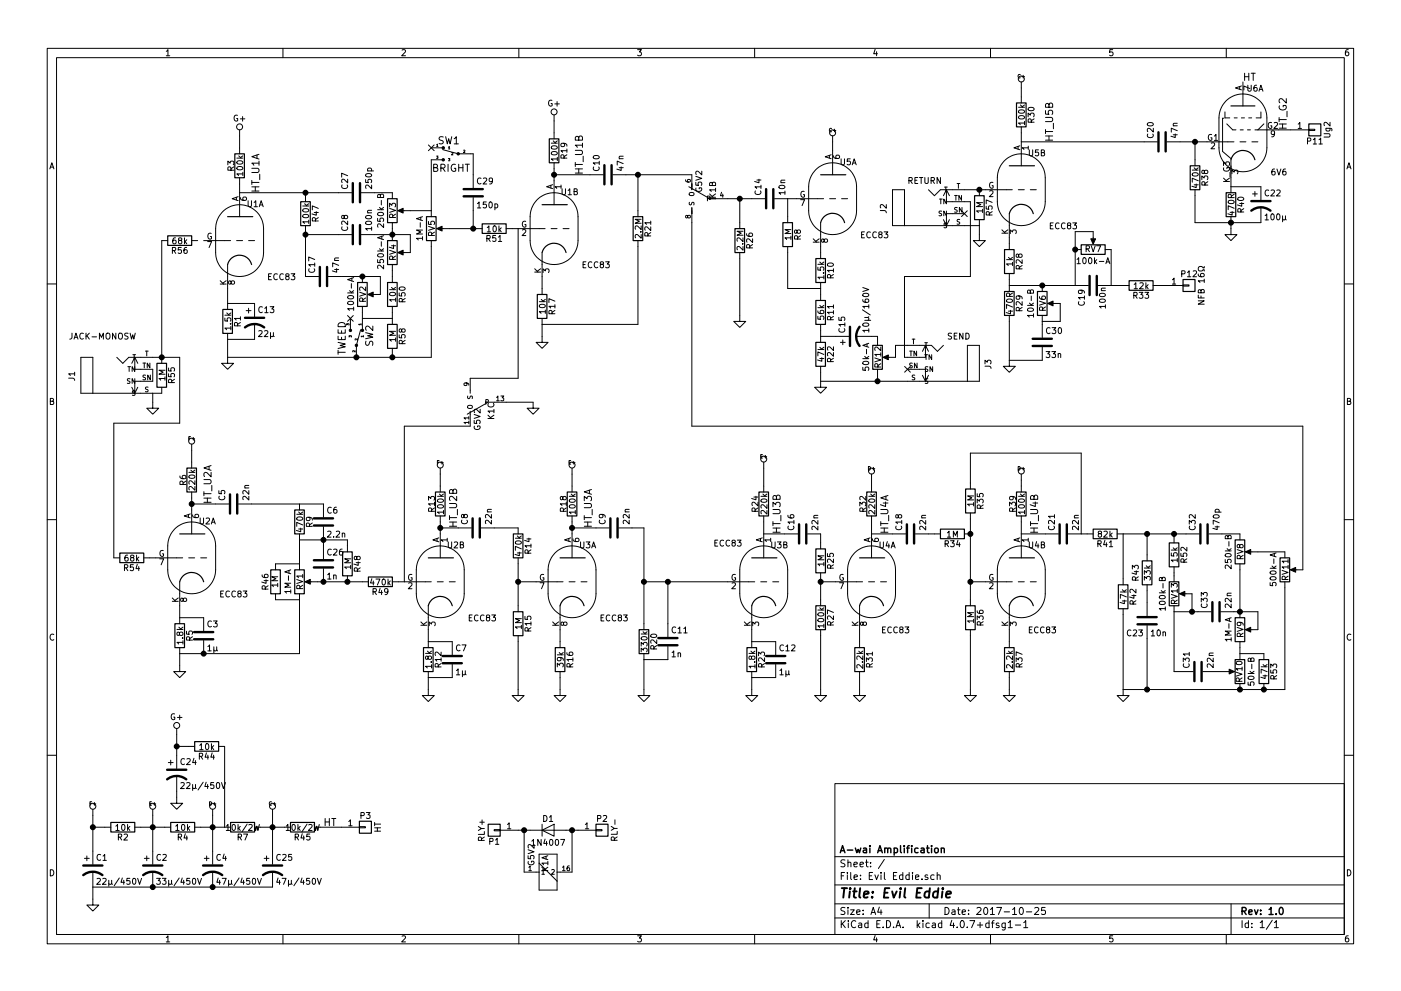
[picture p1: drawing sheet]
<svg xmlns="http://www.w3.org/2000/svg" width="297mm" height="210mm" viewBox="0 0 297 210" stroke-linecap="round" stroke-linejoin="round" font-family="sans-serif">
<g fill="none" stroke="#000" stroke-width=".21">
<path d="M10 10.3h277v189.9h-277zM12 12.2h273v186.1h-273zM35.3 10.9l.3-.4v1.3M35.3 11.8h.7M60 10.3v1.9M85.2 10.6l.5-.1 .3 .4-.8 .9h.8M110 10.3v1.9M135.2 10.5h.8l-.4 .5 .3 .1 .1 .2-.1 .4-.2 .1-.5-.1M160 10.3v1.9M185.5 10.5l-.3 .9h.8M185.9 11v.8M210 10.3v1.9"/>
<path d="M216.3 15.8a.34 .34 0 0 0-.5 .4 .34 .34 0 0 0 .5 .3M216.5 17.4v4.4M216.6 16.3h.6M216.9 16v.6M235.9 10.5h-.6v.6h.6l.1 .5-.3 .2-.4-.1M260 10.3v1.9M262.8 18.4v.5M263.2 18.2l-1.2 .5 1.2 .4M263.5 17.4v5.1M263.9 16.3h.9M263.9 15.5v1.6M264.6 18.1v1l.2 .2h.2l.3-.2v-1"/>
<path d="M264.8 15.5v1.6M265 18.8l-1.3-.5v.8M265.3 15.5h.8M265.7 15.5v1.6M266.4 18.1h-.3l-.2 .3-.1 .7 .3 .2 .4-.1-.1-.6h-.3l-.3 .2M266.9 19.3l.4-1.2 .5 1.2M267.1 19h.5M285.9 10.5l-.4 .1-.2 .2-.1 .8 .3 .2 .4-.1 .1-.4-.1-.2-.4-.1-.3 .3M10.6 35.8l.4-1.3 .4 1.3M10.7 35.5h.6M48.3 35v-.8l.5 .4 .1-.4h.6l.1 .2-.1 .6M49 36.1l-.1-.6h-.5l-.1 .6h1.3"/>
<path d="M49.6 35.4l-.6 .4M50.2 33.5h1.3M50.3 35.5a.76 .76 0 0 1 1.2 .3 .74 .74 0 0 1-1.3-.2zM50.3 34.3a.76 .76 0 0 1 1.2 .2 .74 .74 0 0 1-1.3-.1zM50.3 24.5a.59 .59 0 0 0-.7 .6 .59 .59 0 0 0 .7 .5l.1-.5h-.2M50.6 33.1l.5 .4M50.8 27.6v5M50.8 37.7v8.3M51 25.2h.9M51.4 24.7v1M51.5 36.9h-1.3l.4 .4M51.5 36.5v.8"/>
<path d="M51.5 33.1l-.5 .3M53.4 35.7h1.2l.3 .3v.3l-.3 .3h-1.2M53.4 39.6h1.5M53.4 38.3v.8M53.4 38.7h1.5M54.1 39.6v.9M54.5 32.9v.7M54.9 34.6h-1.5l.4 .5M54.9 32.7l-1.5 .5 1.5 .6M54.9 34.2v.9M55.1 37v1.1M72.5 39.2a.56 .56 0 0 0 .6 .8 .56 .56 0 0 0 .5-.8"/>
<path d="M73.7 38v.8l-.9-.8-.4 .2 .1 .5M73.7 37.3l-1.3-.6v.9M77.5 38.1v.6l.6 .1v-.7h.6l.1 .2-.1 .5M77.6 37a.69 .69 0 0 1 1.2 .3 .74 .74 0 0 1-1.3-.2zM77.9 36.3h1.3M78 36.3l-.1-.4 .3-.2 .5 .1v.5M78.8 39.3v.8l-.9-.8-.4 .2 .1 .5M90.8 30.8l1.2 1.2M91.4 31.4h2.6M91.9 35.6l.7-.1 .2-.2-.1-.3-.8-.2v1.6h.6l.3-.3v-.2l-.3-.3M92 30.8l-1.2 1.2M92.6 33.1h.3l-.2 .2 .1 .3h-.2"/>
<path d="M92.6 30.7l.1-.1v.5M92.6 31.1h.3M93.5 35.7l.7-.1 .2-.2-.1-.4-.2-.2h-.6v1.6M93.9 31.7l3.3 .9h3.1v7.3M93.9 35.7l.5 .7M94 29.1l-.6-.1-.3 .3 .1 .4 .7 .2v.5l-.2 .1-.6-.1M94 33.9h-2.6v12.1M94.5 29l.3 1.5 .3-1.1 .3 1.1 .4-1.5M95 34.8v1.6M95.1 33.6h.3l-.2 .2 .2 .3h-.3M95.1 31.2l.1-.1v.5M95.1 31.6h.3"/>
<path d="M95.8 32.4h.1l.1 .1-.3 .4h.3M96.3 29.4l.4-.4v1.5M96.3 30.5h.9M96.5 34.9a.71 .71 0 0 0-.9 .7 .71 .71 0 0 0 .9 .7l.1-.6h-.3M97.3 35.6h.8M97.3 34.8v1.6M98.1 34.8v1.6M98.3 31.9l.2-.1 .1 .2-.3 .4h.3M98.7 34.8h.8M99.1 34.8v1.6M102 37.9a.56 .56 0 0 0-.8 .5 .56 .56 0 0 0 .8 .5M102.5 37.9l.5-.1 .2 .3-.8 .9h.8"/>
<path d="M104.4 38.3l-.2 .3-.4-.1v-.6l.4-.1 .2 .2v.7l-.3 .3h-.3M116.8 39.3v.6M116.9 30.4h1.3M116.9 32.3a.76 .76 0 0 1 1.3 .3 .74 .74 0 0 1-1.3-.1zM116.9 31.1a.76 .76 0 0 1 1.3 .3 .74 .74 0 0 1-1.3-.2zM117 21.3a.59 .59 0 0 0-.7 .6 .59 .59 0 0 0 .7 .5l.1-.4h-.3M117.2 39.2l-1.3 .4 1.3 .4M117.3 29.9l.5 .5M117.5 24.4v5.1M117.5 34.5v8.9M117.5 37.1h10.4M117.6 22h1"/>
<path d="M118.1 21.6v.9M118.2 33.7h-1.3l.3 .4M118.2 33.4v.7M118.2 29.9l-.5 .3M118.9 39.6h-1.2l.3 .4M118.9 39.3v.7M119.5 30.4l.2 .2-.1 .4-.6 .1-.1-.5 .3-.2h.7l.3 .4v.2M119.6 33.5l-.1-.6h-.5l-.1 .6h1.3M120.2 32h-1.3l.4 .3M120.2 32.8l-.6 .4M120.2 31.6v.7M122 31.9h1.2l.3 .3v.3l-.3 .3h-1.2"/>
<path d="M122 34.5v.8M122 36.7h1.5M122 35.8h1.5M122 34.9h1.5M122.7 29.2l.3-.4h.2l.3 .4v.5h-1.5l.1-.7 .3-.1 .2 .2 .1 .6M122.7 35.8v.9M123.5 30.8h-1.5l.4 .5M123.5 30.4v.9M123.6 33.1v1.2M125.9 35.4a.56 .56 0 0 0 .5 .8 .56 .56 0 0 0 .5-.8M125.9 33.1a.69 .69 0 0 1 1.2 .3 .74 .74 0 0 1-1.3-.1zM127.1 34.6h-1.3l.3 .3"/>
<path d="M127.1 34.2v.7M129.9 37.1h16.8v3.2M131.3 35.6h.8M131.3 33.7h.8M131.7 35.4v.8l-.9-.3M132.1 34.7l-1.2-.5v.8M132.1 33.1l-.8 .1v.3l.1 .2M135.3 37.1v8.9M145.4 38.1l.1 .4 .7 .1 .2-.2-.1-.3h-.5l-.1 .3 .2 .2M146 39.6l4.5 2.6h11.7M147.5 38.7v.6h.6v-.6h.6l.1 .2-.1 .4M147.5 37.4l1.3 .4-1.3 .4"/>
<path d="M147.6 39.9a.59 .59 0 0 0 .5 .7 .59 .59 0 0 0 .6-.7l-.5-.1v.3M148.8 36.3v.8l-.9-.8-.4 .2 .1 .5M151 38.9l.3-.2 .4 .2v.5h-1.3l.1-.6h.4l.1 .6M151.7 39.9v.7M160.5 38.2h.8M160.9 38v.8l-.9-.3M161.3 39.6h-1.2l.3 .4M161.3 39.3v.7M165.3 39.4a.69 .69 0 0 1 1.1 .3 .74 .74 0 0 1-1.2-.1zM165.6 38.8h.8M166.4 38.2l-.8 .1v.3l.1 .2M172.9 36a5.1 5.1 0 0 1 5.6-1.1 5.1 5.1 0 0 1 3.1 4.7v5.1a5.1 5.1 0 0 1-5.1 5.1 5.1 5.1 0 0 1-5.1-5.1v-5.1a5.1 5.1 0 0 1 1.5-3.6z"/>
<path d="M175.8 33v.5M176.2 32.8l-1.2 .5 1.2 .4M176.3 27.3a.34 .34 0 0 0-.5 .3 .34 .34 0 0 0 .5 .3M176.5 28.8v8.3M176.6 27.7h.6M176.7 33l.1 .4 .2 .2h.7l.3-.2-.1-.4h-.6l-.1 .4 .2 .2M176.9 27.4v.6M178.3 33.7v1l.3 .3h.2l.2-.3v-1M180.3 33.7h-.6l-.1 .6h.7v.5l-.2 .2-.5-.2M180.7 35l.4-1.3 .4 1.3M180.8 34.6h.6M192.7 38.3l.6-.1 .1-.4-.7-.1v1.2"/>
<path d="M193 38.3l.4 .6M194 38.2h.4M194.6 37.7h-.6v1.2h.6M194.9 37.7h.8M195.3 37.7v1.2M196.1 37.7v1l.2 .2h.3l.2-.2v-1M197.4 38.3l.6-.1 .1-.4-.7-.1v1.2M197.7 38.3l.4 .6M199.4 37.7v1.2l-.7-1.2v1.2M200.3 39.7h.5M200.5 39.7v1M202.9 38.9h.6"/>
<path d="M203.2 38.9v1M210.5 38.7a.59 .59 0 0 0-.7 .6 .59 .59 0 0 0 .7 .6l.1-.5h-.3M212.9 34.1a5.1 5.1 0 0 1 5.6-1.1 5.1 5.1 0 0 1 3.1 4.7v5.1a5.1 5.1 0 0 1-5.1 5.1 5.1 5.1 0 0 1-5-5.1v-5.1a5.1 5.1 0 0 1 1.4-3.6zM215.8 31.1v.5M216 22.8h1.2M216 24.7a.76 .76 0 0 1 1.2 .3 .74 .74 0 0 1-1.2-.2zM216 23.5a.76 .76 0 0 1 1.2 .2 .74 .74 0 0 1-1.2-.1zM216.2 30.9l-1.2 .5 1.2 .4M216.4 22.3l.4 .5M216.5 26.9v8.3M216.5 30.1h28.9M217.2 26.1h-1.2l.3 .4"/>
<path d="M217.2 25.7v.8M217.2 22.3l-.5 .3M218 24.8v-.8l.5 .4 .1-.4h.5l.2 .2-.2 .6M218 31.4h-1.3l.4 .3M218 31v.7M218 23a.76 .76 0 0 1 1.3 .2 .74 .74 0 0 1-1.3-.1zM218.2 31.8v1l.3 .3h.2l.2-.3v-1M218.6 25.9v-.6h-.5l-.1 .6h1.3M219.3 25.2l-.7 .4M220.2 31.8h-.6l-.1 .6h.7v.5l-.2 .2-.5-.2M220.8 32.4l.6-.1v-.4l-.6-.1v1.3h.5l.2-.5-.3-.2M221.7 24.9h1.2l.3 .3v.3l-.3 .3h-1.2"/>
<path d="M221.7 23.5v.7l.7 .1-.2-.3 .1-.5 .6-.1 .3 .3-.2 .6M221.7 29.7h1.5M221.7 28.8h1.5M221.7 27.5v.8M221.7 27.9h1.5M222.4 22.2l.3-.3h.2l.3 .3v.6h-1.5l.1-.8 .3-.1 .2 .2 .1 .7M222.4 28.8v.9M223.3 26.2v1.1M243.3 26.2a.76 .76 0 0 1 1.2 .2 .74 .74 0 0 1-1.2-.1zM243.4 28.4a.56 .56 0 0 0 .5 .8 .56 .56 0 0 0 .5-.8M244.5 27.2v.8l-.9-.8-.3 .3 .1 .4M247.4 30.1h14.2"/>
<path d="M248.7 28.6h.9M248.7 26.7h.9M249.2 28.4v.8l-.9-.3M249.6 27.7l-1.3-.5v.8M249.6 26.2h-.8l-.1 .3 .2 .2M252.8 36.1h1.3M252.8 36.8a.76 .76 0 0 1 1.3 .3 .74 .74 0 0 1-1.3-.1zM253.2 39.2h.9M253.2 35.6l.5 .5M253.4 30.1v5.1M253.6 39v.8l-.9-.3M254.1 38.3l-1.3-.5v.9"/>
<path d="M254.1 35.6l-.5 .4M254.8 38.1v-.8l.5 .5 .1-.4h.6l.1 .2-.1 .5M255.3 36.3l.3-.2 .4 .1 .1 .1-.1 .4-.4 .1-.2-.1-.2-.5h-.3v.5l.2 .1 .2-.2M255.5 39.3l-.1-.6-.5-.1-.1 .7h1.3M256.1 38.6l-.6 .4M256.8 30.4l.5-.1 .2 .4-.8 .9h.8M256.9 28.6a.59 .59 0 0 0-.7 .5 .59 .59 0 0 0 .7 .6v-.5h-.2M257.5 28.9l.3-.4v1.3M257.5 29.8h.7M259.4 35.1v-.8l.5 .5 .1-.4h.6l.1 .2-.1 .5M259.4 38.5h1.3M259.4 37.8l.7 .7"/>
<path d="M259.5 35.6a.59 .59 0 0 0 .5 .7 .59 .59 0 0 0 .6-.7h-.5v.2M259.5 25.1h-.3v7l1.8 1.5M259.7 23.7v1.3h1M259.9 21.4a5.1 5.1 0 0 1 5.6-1.1 5.1 5.1 0 0 1 3.1 4.7v6.4a5.1 5.1 0 0 1-5.1 5 5.1 5.1 0 0 1-5.1-5v-6.4a5.1 5.1 0 0 1 1.5-3.6zM260.1 26.3l1.3 1.3h.7M260.7 37.8l-.8 .5M260.8 36.6v.9M261 33.9v7M261 39.6h6.3v2.8M261.2 36.9v-.8l.5 .4 .1-.4h.5l.2 .2-.2 .6M261.7 25h.6M262.9 30.1h1.3"/>
<path d="M262.9 27.6h.7M263.2 25h.7M264.5 27.6h.6M264.7 25h.7M265.4 30.1h1.3M266.1 27.6h11.4M267.3 23.7v1.3h-1M268 26.3l-1.3 1.3M269.6 26a.59 .59 0 0 0-.7 .6 .59 .59 0 0 0 .7 .6v-.5h-.2M270.2 26.1l.4-.1 .3 .3-.8 .9h.8M270.2 28.3l-.2 .2h-.4v-.6l.4-.1 .2 .2v.7l-.3 .3h-.3M270.2 35.9h-.3l-.2 .3-.1 .7 .3 .2 .4-.1-.1-.6-.3-.1-.3 .3"/>
<path d="M270.7 35.9l.4 1.2 .5-1.2M271.2 27.2h1.5M271.2 26.3h1.5M271.2 24.9v.9M271.2 25.4h1.5M271.3 22.4a.71 .71 0 0 0 .7 .9 .71 .71 0 0 0 .6-.9h-.5v.3M271.9 26.3v.9M272.5 35.9h-.3l-.2 .3v.7l.2 .2 .4-.1-.1-.6-.3-.1-.2 .3M272.7 20.9v1l-1.1-1-.4 .3 .1 .6M272.9 23.6v1.2M275.2 26.3l.4-.3v1.2M275.2 27.2h.7"/>
<path d="M277.2 29.9h.6l.1-.5-.7-.1v1.3M277.5 27.4h1.3v.3h-1.3zM278.4 29.6l.4-.3v1.3M278.4 30.6h.7M279.7 29.6l.3-.3v1.3M279.7 30.6h.7M280.7 28.4h1l.3 .2v.2l-.3 .3h-1M281.1 27.2l1.2 .1v.5M281.2 27.2l-.1 .4 .3 .2 .5-.1v-.5M282 26v.7l-.9-.7-.4 .2 .1 .5M285.6 35.8l.4-1.3 .4 1.3M285.7 35.5h.6"/>
<path d="M35.6 51h-1.3v26.1M36.6 53.2l.6-.1v-.5l-.6-.1v1.3M36.9 53.2l.4 .6M37.2 50.5h-.3l-.2 .3-.1 .7 .3 .2 .4-.1-.1-.6-.3-.1-.3 .3M38.1 51l-.3-.2 .1-.2h.6v.3l-.6 .1-.1 .3 .1 .3 .2 .1h.2l.3-.2-.1-.4-.2-.1M38.4 52.5h-.6v.6h.6v.5l-.1 .2-.5-.2M39.1 50.5v1.2M39.2 51.3l.4 .4M39.6 52.5h-.4l-.2 .3v.7l.2 .3 .4-.2v-.6h-.4l-.2 .2M39.6 50.9l-.5 .5M40.6 51h1.3M43.2 51h5.7"/>
<path d="M44 51.3h.9l-.6 1.2M44.8 49.5a.59 .59 0 0 0-.7 .6 .59 .59 0 0 0 .7 .6v-.5h-.2M46.7 59.6l.7 .7M47.2 44.9a5.1 5.1 0 0 1 5.5-1.1 5.1 5.1 0 0 1 3.2 4.7v5.1a5.1 5.1 0 0 1-5.1 5.1 5.1 5.1 0 0 1-5.1-5.1v-5.1a5.1 5.1 0 0 1 1.5-3.6zM48 59.6l-.8 .5M48.3 56.1v9.6M49 59.8l.3-.2h.3l.1 .2-.1 .4-.3 .1-.3-.1-.1-.6h-.3v.6l.2 .1 .2-.2M50.1 41.9v.5M50.2 51h1.2M50.5 41.7l-1.3 .5 1.3 .4M50.8 40.9h23.7M51 41.9l.1 .4 .2 .2h.7l.3-.2-.2-.4h-.6v.4l.2 .2"/>
<path d="M52.6 42.6v1l.2 .3h.3l.2-.3v-1M52.7 51h1.3M53.4 40.5h1.5M53.9 42.9l.3-.3v1.3M53.9 43.9h.7M55 43.9l.4-1.3 .4 1.3M55.1 43.5h.6M56.9 58.7h.5M57.6 58.1h-.7v1.3h.7M58.8 58.2a.56 .56 0 0 0-.8 .5 .56 .56 0 0 0 .8 .5M60.1 58.2a.56 .56 0 0 0-.8 .5 .56 .56 0 0 0 .8 .5M60.8 58.6l-.2-.2 .1-.3 .5 .1v.3l-.5 .2-.1 .2v.3l.2 .2h.3l.2-.3-.1-.4-.1-.1"/>
<path d="M61.7 58.1h.8l-.4 .5 .4 .1v.5l-.2 .2-.6-.2M64.2 43.7h1.3M64.2 45.7a.76 .76 0 0 1 1.3 .2 .74 .74 0 0 1-1.3-.1zM64.2 44.4a.76 .76 0 0 1 1.3 .3 .74 .74 0 0 1-1.3-.1zM64.6 43.2l.5 .5M64.8 47.9v10.8h2.8M64.8 49.8h9.7M64.8 40.9v1.9M65.5 47.1h-1.3l.3 .3M65.5 46.7v.7M65.5 43.2l-.5 .4M65.6 57a.56 .56 0 0 0 .5 .8 .56 .56 0 0 0 .5-.8"/>
<path d="M66.6 45.1h.9M66.7 56.2h-1.2l.3 .3M66.7 55.1l-1.2-.6v.9M66.7 55.8v.7M66.9 46.9l-.1-.6-.5-.1-.1 .7h1.3M67.1 44.9v.8l-1-.3M67.5 44.2l-1.3-.5v.8M67.5 46.2l-.6 .4M69.6 58.7h11v3.8h-2.2M70.9 57.2h.9M70.9 55.3h.9M71.4 57v.8l-.9-.3"/>
<path d="M71.8 56.3l-1.3-.5v.8M71.8 54.7l-.8 .1-.1 .3 .2 .2M72.5 48.1a.56 .56 0 0 0 .6 .8 .56 .56 0 0 0 .5-.8M73 45.9l.2-.2h.4l.1 .2-.1 .4-.4 .1-.2-.1-.2-.6h-.3v.6l.2 .1 .3-.2M73.7 46.9v.8l-.9-.8-.4 .2 .1 .5M74.6 59v.6M75 58.9l-1.3 .4 1.3 .4M76.6 49.8h10.4v3.8h-2.3M76.6 40.9h6.6v1.3M76.8 58.7v1.2M77.6 47.1a.76 .76 0 0 1 1.2 .3 .74 .74 0 0 1-1.3-.2zM77.6 45.8a.69 .69 0 0 1 1.2 .3 .74 .74 0 0 1-1.3-.1z"/>
<path d="M77.9 45.2h.9M78.8 48.5h-1.3l.4 .4M78.8 44.6l-.8 .1-.1 .3 .2 .2M78.8 48.2v.7M80.1 55.1v.6h.5v-.6h.6l.1 .2-.1 .4M80.1 46.3v.6l.5 .1v-.7h.6l.1 .2-.1 .5M80.1 53.3h1.2M80.1 44.5h1.2M80.1 54a.76 .76 0 0 1 1.2 .2 .74 .74 0 0 1-1.2-.1zM80.1 45.2a.76 .76 0 0 1 1.2 .3 .74 .74 0 0 1-1.2-.1zM80.5 52.8l.4 .5M80.5 44l.4 .5"/>
<path d="M80.6 41.5l.3-.3 .4 .2v.5h-1.2l.1-.6h.3l.1 .6M80.8 42.5v1M80.8 51.3v.9M80.9 50.1v.6M81.3 56.3v.7l-.9-.7-.3 .2 .1 .5M81.3 50l-1.2 .4 1.2 .4M81.3 47.5v.8l-.9-.8-.3 .2 .1 .5M81.3 52.8l-.5 .3M81.3 44l-.5 .4M82.6 53.1l1.3 .4-1.3 .4M82.6 44.2l1.3 .4-1.3 .5M82.6 43.9v-.8l.5 .5 .1-.4h.5l.2 .2-.2 .5"/>
<path d="M83 52.1h.9M83.2 47.2v3.8M83.2 56.1v3.8M83.3 55l-.1-.6h-.5l-.1 .6h1.3M83.3 46.1l-.1-.6h-.5l-.1 .6h1.3M83.4 52v.7l-.9-.3M83.9 54.3l-.6 .4M83.9 45.4l-.6 .4M84.7 44.7h6.7M89.1 47.2v1M89.2 46.1v.6M89.6 50.6h-1.3l.4 .3"/>
<path d="M89.6 48.8h-1.3l.9 .4-.9 .5h1.3M89.6 46l-1.3 .4 1.3 .4M89.6 50.2v.7M90.9 48l1.2 .5-1.2 .4M90.9 47v.6h.5v-.6h.6l.1 .2-.1 .4M91.4 51v24.8h-43.1M91.5 50l-.1-.7h-.4l-.1 .7h1.2M92.1 49.2l-.6 .5M93 48.5h9.2M100.3 41.9v6.6M101.2 43.2l.4-.4v1.3M101.2 44.1h.7"/>
<path d="M103.1 42.8h-.6l-.1 .6h.7v.6l-.2 .1-.5-.1M103.2 50.6l.6-.1 .1-.4-.7-.1v1.2M103.3 48.3l.4-.4v1.3M103.3 49.2h.7M103.5 50.6l.4 .6M103.8 42.9l.1-.1a.67 .67 0 0 1 .5 .7 .67 .67 0 0 1-.5 .6l-.2-.5zM104.6 48l.2-.1a.67 .67 0 0 1 .4 .7 .67 .67 0 0 1-.4 .6l-.3-.5zM104.9 43.3h.4l.2 .2-.1 .5h-.5M104.9 43.3v1.2M105.1 50h-.6l-.1 .5h.7v.6l-.2 .1-.5-.1M105.7 50.3l.3-.3v1.2M105.7 51.2h.7"/>
<path d="M105.8 47.9v1.3M105.9 48.7l.4 .5M106.3 48.3l-.5 .5M107.3 48.5h8.3M109.9 48.5v31.8h-10.2v3.1M110.8 48.8l.5-.1 .2 .4-.8 .9h.8M111.5 47a.59 .59 0 0 0-.8 .6 .59 .59 0 0 0 .8 .5v-.5h-.2M113.4 57.7h1.2M113.4 57l.7 .7M113.9 42.4a5.1 5.1 0 0 1 5.5-1.1 5.1 5.1 0 0 1 3.2 4.7v5a5.1 5.1 0 0 1-5.1 5.1 5.1 5.1 0 0 1-5.1-5.1v-5a5.1 5.1 0 0 1 1.5-3.6zM114.6 57l-.7 .6M114.9 53.6v8.9"/>
<path d="M115.1 57.8v-.8l.5 .5 .1-.4h.6l.1 .2-.1 .5M116.8 48.5h1.3M119.2 40.1v1l.2 .2h.3l.2-.2v-1M119.4 48.5h1.2M120.4 40.4l.4-.3v1.2M120.4 41.3h.8M121.7 40.6l.6-.1v-.3l-.6-.1v1.2h.5l.2-.4-.3-.3M123.6 56.1h.5M124.2 55.5h-.6v1.3h.6M125.5 55.6a.56 .56 0 0 0-.8 .6 .56 .56 0 0 0 .8 .5M126.7 55.6a.56 .56 0 0 0-.7 .6 .56 .56 0 0 0 .7 .5M127.5 56.1l-.2-.3 .1-.2h.5v.4l-.5 .1-.1 .2v.4l.2 .1h.2l.3-.2-.1-.4-.2-.1"/>
<path d="M128.4 55.5h.8l-.4 .5 .3 .1v.6l-.1 .1-.6-.1M135.3 51v17.8h-20.4M135.8 49.2h.1M135.9 49.8v.7l-.9-.7-.3 .2 .1 .5M135.9 47.9v.8l-.9-.8-.3 .3 .1 .4M135.9 46.5h-1.2l.9 .4-.9 .5h1.2M137.4 50.1l-.1-.7h-.5l-.1 .7h1.3M138 48.1v.8l-.9-.8-.4 .3 .1 .4M138 47.3h-1.3l.4 .3M138 49.3l-.6 .5M138 46.9v.7M145.8 45.9l.2-.2 .4 .2-.1 .3h-.3l-.3-.5-.3 .1v.4h.2l.2-.1"/>
<path d="M146.2 41l.8-.1 .1 .4-.3 .2-.5-.1-.2-.1zM146.2 42.9v.5h.3a.43 .43 0 0 1 .5-.5l.1 .6M146.7 44.1v46.3h129.5v30.5h-2.3M150 42.1h.5v-.4l-.5-.1v1M150.4 41.9h1.3M150.4 41.1l.8 .8M151.7 40.3h-1.3l.4 .3M151.7 41.1l-.7 .6M153 40.8l-.2 .7h.6M153.2 41.2v.7M156.8 53.6v14.6h1.3l-1.3 1.3-1.2-1.3h1.2M156.8 42.2v6.3"/>
<path d="M157.4 51.7h.1M157.5 52.3v.8l-.9-.8-.3 .2 .1 .5M157.5 50.5v.8l-.9-.8-.3 .2 .1 .5M157.5 49.1h-1.2l.8 .4-.8 .4h1.2M158.3 49.6v.3l.3 .2 .7 .1 .3-.3-.2-.4-.6 .1v.3l.2 .3M159 52.6l-.1-.6-.5-.1-.1 .7h1.3M159.6 50.7v.8l-1-.8-.3 .2 .1 .5M159.6 51.9l-.6 .4M160.2 40.5a.56 .56 0 0 0 .5 .8 .56 .56 0 0 0 .5-.8M164.2 42.2h10.4M166.4 40.9h-1.2l.3 .3M166.4 40.5v.7"/>
<path d="M167 42.2v5M167 52.3v8.9h7M167.7 50.5h-1.3l.4 .3M167.7 48.7h-1.3l.9 .4-.9 .4h1.3M167.7 50.1v.7M169 49l.2-.2h.4l.1 .2-.1 .4-.4 .1-.2-.1-.1-.6h-.3l-.1 .6 .3 .1 .2-.2M169.1 50.7l-.1-.6h-.4l-.1 .6h1.2M169.7 50l-.6 .4M169.7 42.4h.9l-.5 1.2M170.5 40.6a.59 .59 0 0 0-.7 .6 .59 .59 0 0 0 .7 .6l.1-.5h-.3M172.4 51.4h1.3M172.4 50.7l.7 .7"/>
<path d="M173.4 56.7v.6h.6v-.6h.5l.2 .2-.2 .4M173.4 56.1h1.3M173.7 50.7l-.8 .5M173.8 55.6l.5 .5M174 47.2v7.7M174 59.9v3.8M174.5 57.9h.2M174.7 58.8h-1.3l.4 .4M174.7 58.5v.7M174.7 55.6l-.5 .4M174.7 50.9l.3-.2h.3l.2 .2-.1 .4-.4 .1-.2-.1-.2-.6h-.3l-.1 .6 .3 .1 .2-.2M175.5 56a.76 .76 0 0 1 1.2 .2 .74 .74 0 0 1-1.3-.1z"/>
<path d="M175.9 42.2h1.3M176.1 58.9l-.1-.6h-.5l-.1 .6h1.3M176.7 57.4h-1.3l.4 .3M176.7 58.2l-.6 .4M176.7 57v.7M178.4 42.2h1.3M182.7 49.8h.4M183.3 49.2h-.6v1.3h.6M184.5 49.3a.56 .56 0 0 0-.7 .5 .56 .56 0 0 0 .7 .5M185.8 49.3a.56 .56 0 0 0-.8 .5 .56 .56 0 0 0 .8 .5M186.5 49.7l-.2-.2 .1-.2h.6v.3l-.6 .2-.1 .2 .1 .3 .1 .2h.3l.2-.3v-.3l-.2-.2M186.6 44.7h1.1l.2 .5"/>
<path d="M187.5 49.2h.7l-.4 .5 .4 .1v.5l-.2 .2-.5-.2M187.9 43.4v.8l-.9-.8-.4 .2 .1 .5M189.2 40.3h2.6v7.6h-2.6zM191.8 47.9h8.9M196.8 40.3l1.3 1.2 1.3-1.2h15.2M199.2 42.2h.6M199.5 42.2v1.1M199.6 44.8h-.4l-.1 .4a.43 .43 0 0 1 .5 .5h-.5M200.7 44.8v1l-.6-1v1M200.7 42.2v1.1l-.6-1.1v1.1M200.7 40.3v2.5h5v15.9h-13.9v17.1h4.4v-2.5M200.7 47.9h6.9"/>
<path d="M200.7 40.3l-.7 1.2M200.7 40.3l.6 1.2M200.7 47.4h-.5v.3a.43 .43 0 0 1 .5 .5l-.5 .1M201.3 46.6l-.6 1.3M202.4 41.5h.6M202.7 41.5v1M202.9 44.1h-.4l-.1 .3a.43 .43 0 0 1 .5 .5l-.5 .1M203.5 46.6h-.5v.3a.43 .43 0 0 1 .5 .6h-.6M203.9 41.5v1l-.6-1v1M203.9 44.7l1.2 1.2M204 44v1l-.6-1v1M204.5 45.3h-3.8v2.6l-.7-1.3"/>
<path d="M205.1 44.7l-1.2 1.2M207.6 46.6v4.4h1.3l-1.3 1.3-1.2-1.3h1.2M207.6 40.3v1.2M208.3 44.7h-1.2l.3 .4M208.3 43h-1.2l.8 .4-.8 .4h1.2M208.3 44.4v.7M209.1 43.7v.6l.6 .1v-.7h.5l.2 .2-.2 .5M209.8 45.6l-.1-.6h-.5l-.1 .6h1.3M209.8 40.6l.5-.1 .2 .3-.7 .9h.7M210.4 42.9l-1.3-.5v.9M210.4 44.9l-.6 .4M212.4 49.5h1.3"/>
<path d="M212.4 48.8l.7 .7M213.4 55.1h1.3M213.7 48.8l-.7 .5M213.8 54.6l.5 .5M214 45.3v7.7M214 58v3.8M214.2 49.6v-.8l.5 .4 .1-.4h.5l.2 .2-.2 .6M214.7 56h-1.3l.4 .4M214.7 55.6v.8M214.7 54.6l-.5 .4M215.9 40.3h1.3M216 54.1l.2-.2h.4l.1 .2-.1 .4-.4 .1-.2-.1-.2-.6h-.3v.6l.2 .1 .3-.2"/>
<path d="M216.1 57l-.1-.6h-.5l-.1 .6h1.3M216.7 55.1v.8l-.9-.8-.4 .2 .1 .5M216.7 56.3l-.6 .4M218.4 40.3h1.3M222.7 47.9h.4M223.3 47.3h-.6v1.3h.6M224.5 47.4a.56 .56 0 0 0-.7 .5 .56 .56 0 0 0 .7 .5M225.8 47.4a.56 .56 0 0 0-.8 .5 .56 .56 0 0 0 .8 .5M226.5 47.8l-.2-.2 .1-.3 .6 .1v.3l-.6 .2-.1 .2 .1 .3 .1 .2h.3l.2-.3v-.4l-.2-.1M227.5 47.3h.7l-.4 .5 .4 .1v.5l-.2 .2-.5-.2M228 53h1.2M228.3 55l.4-.3v1.3"/>
<path d="M228.3 56h.8M229.7 54.8l.1-.1a.67 .67 0 0 1 .5 .6 .67 .67 0 0 1-.5 .7l-.2-.5zM230.3 52.8l.6-.1v-.5l-.6-.1v1.3M230.6 52.8l.4 .6M230.9 54.8l.2-.1a.67 .67 0 0 1 .4 .6 .67 .67 0 0 1-.4 .7l-.3-.5zM231.4 52.1l.4 1.3 .4-1.3M231.8 51.4v-2.3h-3.8v11.5M232.1 54.7v1.3M232.2 55.5l.3 .5M232.5 52.1h.8l-.5 1.3M232.5 55.1l-.4 .5M233.1 55.5h.9"/>
<path d="M234.3 53h1.3v7.6M234.5 56l.4-1.3 .4 1.3M234.6 55.6h.6M243 60v1.3M248.6 59.4l.3-.4v1.3M250.5 58.1l.7-.1v-.4l-.7-.2v1.3M251.8 57.8l.3-.4v1.3M251.8 58.7h.7M253 57.6l.5-.2 .2 .4-.8 .9h.8M253.4 40.3v6.9h13.9v-3.3M254.1 58.1v.4l.3 .2h.7l.2-.2-.1-.4h-.6l-.1 .4 .3 .2M255.3 59.6h-1.2l.3 .3"/>
<path d="M255.3 56.5v.3h-.2a.54 .54 0 0 0-.9-.2 .54 .54 0 0 0 0 .8l.5 .1 .6-.3v.3M255.3 59.2v.7M260.5 42.7a.76 .76 0 0 1 1.2 .2 .74 .74 0 0 1-1.3-.1zM260.8 45.1h.9M261 46v3.8h1.3l-1.3 1.2-1.3-1.2h1.3M261.1 41.9l-.1-.6h-.5l-.1 .6h1.3M261.2 44.9v.7l-.9-.2M261.7 44.2l-1.3-.5v.8M261.7 41.2l-.6 .4M262.5 42a.76 .76 0 0 1 1.2 .3 .74 .74 0 0 1-1.3-.2zM262.8 43.2h.9M263.1 45l-.1-.6-.5-.1-.1 .7h1.3"/>
<path d="M263.3 43v.8l-.9-.3M263.7 44.3l-.6 .4M265.6 41.1h1M266.1 40.6v1.1M268.2 45.7l.4-.3v1.3M268.2 46.7h.7M269 40.4a.56 .56 0 0 0-.8 .5 .56 .56 0 0 0 .8 .5M269.5 40.4l.5-.1 .2 .4-.8 .9h.8M269.5 45.5l.2-.1a.67 .67 0 0 1 .5 .6 .67 .67 0 0 1-.5 .7l-.3-.5zM270.7 40.4l.5-.1 .2 .4-.8 .9h.8M270.8 45.5l.1-.1a.67 .67 0 0 1 .5 .6 .67 .67 0 0 1-.5 .7l-.2-.5zM271.9 45.8v1.3"/>
<path d="M272.5 46.5l.2 .2M272.5 45.8v.8l-.4 .1-.2-.2M10 60.2h2M15.3 70.7l-.1 1-.4 .3M15.7 72l.4-1.3 .4 1.3M15.8 79.3h-1.2l.3 .4M15.8 79v.7M15.8 71.6h.6M17.1 75.8h2.6v7.6h-2.6zM17.7 70.8a.56 .56 0 0 0-.8 .5 .56 .56 0 0 0 .8 .5M18.2 70.7v1.3M18.4 71.2l.5 .8"/>
<path d="M18.9 70.7l-.7 .7M19.5 71.5h1M21.1 72v-1.3l.4 .9 .4-.9v1.3M22.5 70.9l.3-.2h.3l.2 .8a.42 .42 0 0 1-.2 .4 .42 .42 0 0 1-.4 0l-.2-.4zM24.6 70.7v1.3l-.7-1.3v1.3M24.8 75.8l1.2 1.3 1.3-1.3h10.8v14h-14v28.6h1.3M25.2 70.9l.2-.2h.4l.2 .8a.42 .42 0 0 1-.3 .4 .42 .42 0 0 1-.4 0l-.2-.4zM27.1 77.8h.6M27.2 70.7h-.7v.5a.54 .54 0 0 1 .6 .6l-.2 .2-.5-.1M27.4 77.8v1M27.6 70.7l.3 1.3 .2-1 .3 1 .3-1.3M28.2 75.3h.6"/>
<path d="M28.4 75.3v1M28.6 75.8v2.6h3.8v2.5h-3.8v2.5l-.7-1.2M28.6 77.8v1l-.6-1v1M28.6 75.8l-.7 1.3M28.6 75.8l.6 1.3M30.3 77h.6M30.6 77v1M30.8 74.5h.6M30.9 79.6h-.5v.4a.43 .43 0 0 1 .4 .5h-.5M31.1 74.5v1M31.8 77v1l-.6-1v1M31.9 79.6v1l-.6-1v1"/>
<path d="M35 78.6h-1.3l.9 .4-.9 .4h1.3M35 80v.7M35.7 79.3v.6l.6 .1v-.7h.6l.1 .2-.1 .5M35.7 78.1v.6h.6v-.6h.6l.1 .2-.1 .4M46.7 60.3h1.3M47.7 67.5v.6h.6v-.6h.5l.1 .2-.1 .4M47.7 66.9h1.2M48.1 66.4l.5 .5M48.3 75.8v1.3h1.2l-1.2 1.3-1.3-1.3h1.3M48.3 70.7v5.1M48.3 64.4h5.7v2.8M48.8 68.7h.1"/>
<path d="M48.9 69.6h-1.2l.3 .4M48.9 69.3v.7M48.9 66.4l-.4 .3M50.4 69.1l-.1-.6h-.5l-.1 .6h1.3M51 67.6h-1.3l.4 .3M51 68.4l-.6 .4M51 67.2v.7M52.2 65.9h1M52.7 65.4v1M54 68.7v3.3h-5.7M54.9 70.3l.4-.2 .3 .4-.8 .9h.8M55.6 65.2a.56 .56 0 0 0-.7 .5 .56 .56 0 0 0 .7 .5"/>
<path d="M56.1 70.3l.5-.2 .2 .4-.8 .9h.8M56.1 65.4l.4-.3v1.2M56.1 66.3h.7M57.3 65.1h.8l-.5 .5 .4 .1v.5l-.2 .1-.5-.1M57.4 70.6v1.2M58 71.2l.1 .2M58 70.6l-.1 .7-.4 .1-.1-.2M71.7 72.6l1.5 .4-1.1 .3 1.1 .3-1.5 .3M71.7 71.3v.8h1.5v-.8M71.7 69.9v.8h1.5v-.8M71.7 74.3v.9M71.7 74.7h1.5"/>
<path d="M71.9 68.6a.79 .79 0 0 1 .9-.1 .79 .79 0 0 1 .4 .8h-1.5v-.4zM72.4 70.2v.5M72.4 71.5v.6M73.5 69v-.3l.2 .1 .3-.1v.3M73.7 66.9l1.2 1.3M73.7 62.1h1.3M73.8 62.9a.76 .76 0 0 1 1.2 .2 .74 .74 0 0 1-1.3-.1zM73.8 64.1a.69 .69 0 0 1 1.2 .3 .74 .74 0 0 1-1.3-.2zM74 71.5v-.3l.2 .2 .3-.2v.3M74.1 61.7l.5 .4M74.3 67.6v2.5M74.5 60.2v.9"/>
<path d="M74.9 66.9l-1.2 1.3M75 65.5h-1.3l.4 .4M75 65.1v.8M75 61.7l-.5 .3M75.3 74.4v.3l-.4-.3-.1 .1v.2M75.8 71.9v.3l-.4-.3-.1 .1v.2M76.3 62l1.2 .4-1.2 .4M76.5 70l-.9 3.3v2.5M76.6 68.8h-.6l.2 .2M76.6 68.7v.3M76.8 65v5.1M76.8 67.6h6.4"/>
<path d="M76.9 63.9l-.1-.6h-.4l-.1 .6h1.2M77.1 71.3h-.5l.1 .2M77.1 71.2v.3M77.5 60.9v.8l-.9-.8-.3 .2 .1 .5M77.5 70.6l1.5 .3-1 .3 1 .3-1.5 .4M77.5 63.2l-.6 .4M77.6 72.4l-.1 .6 .3 .3 .4-.2 .3-.6h.4l.1 .2v.6M79 69.2v.9l-1-.9-.5 .3 .2 .6M82.6 61.5h1.3M82.7 62.2a.76 .76 0 0 1 1.2 .3 .74 .74 0 0 1-1.3-.2zM83 61l.5 .5M83.2 65v3.8"/>
<path d="M83.2 73.9v1.9M83.9 63.6h-1.3l.4 .4M83.9 72.1h-1.3l.4 .3M83.9 70.3h-1.3l.9 .4-.9 .4h1.3M83.9 63.2v.8M83.9 71.7v.7M83.9 61l-.5 .3M84.6 62.1v.7h.6v-.7h.6l.1 .2-.1 .5M84.6 71v.6l.6 .1v-.7h.6l.1 .2-.1 .5M84.7 61.1a.76 .76 0 0 1 1.2 .2 .74 .74 0 0 1-1.3-.1zM85.2 70l.2-.2h.4l.1 .2-.1 .4-.4 .1-.2-.1-.2-.6h-.3v.6l.2 .1 .3-.2M85.3 64l-.1-.6h-.5l-.1 .6h1.3"/>
<path d="M85.3 72.9l-.1-.6h-.5l-.1 .6h1.3M85.9 63.3l-.6 .4M85.9 72.2l-.6 .4M114.4 64h1.2M114.4 64.7a.76 .76 0 0 1 1.2 .3 .74 .74 0 0 1-1.2-.1zM114.8 63.5l.4 .5M114.9 67.6v5h1.3l-1.3 1.3-1.2-1.3h1.2M115.6 66.1h-1.2l.3 .4M115.6 65.8v.7M115.6 63.5l-.5 .4M117 66.6v-.6l-.5-.1-.1 .7h1.3M117.7 65h-1.3l.3 .3"/>
<path d="M117.7 63.9l-1.3-.5v.8M117.7 65.9l-.7 .4M117.7 64.6v.7M173.4 67.1v.6l.6 .1v-.7h.5l.2 .2-.2 .5M173.4 66l.1 .3 .2 .2h.7l.3-.2-.2-.4-.6 .1v.3l.2 .2M173.4 65.3h1.3M173.4 74.2h1.3M173.8 64.8l.5 .5M173.8 76.1h.9M173.8 73.7l.5 .5M174 68.8v3.8M174 77.7v3.2"/>
<path d="M174 71.4h6M174.2 75.9v.8l-.9-.3M174.7 75.2l-1.3-.5v.8M174.7 64.8l-.5 .3M174.7 73.7l-.5 .3M176.1 67.8l-.1-.6h-.5l-.1 .6h1.3M176.1 76.7l-.1-.6h-.5l-.1 .6h1.3M176.7 66.3h-1.3l.4 .3M176.7 65h-1.3l.4 .4M176.7 74.8v.8l-.9-.8-.4 .2 .1 .5M176.7 73.6v.8l-.9-.8-.4 .2 .1 .5M176.7 64.7v.7"/>
<path d="M176.7 65.9v.7M176.7 67.1l-.6 .4M176.7 76l-.6 .4M177.9 67.3v.6l.5 .1v-.7h.6l.1 .2-.1 .5M178 69.7a.56 .56 0 0 0 .5 .8 .56 .56 0 0 0 .5-.8M178.2 72.6h1M178.7 72.1v1M179.1 68.9h-1.2l.3 .3M179.1 68.5v.7M181.5 71.4h4.6v1.9M182.9 65.7l1.6 1.1M182.9 63.6l.1 .3 .2 .2 .7 .1 .3-.3-.1-.4-.6 .1-.1 .3 .2 .3"/>
<path d="M182.9 61l1.3 .4-1.3 .4M182.9 77.9v.6l.6 .1v-.7h.6l.1 .2-.1 .5M182.9 76.1h1.3M183 76.8a.76 .76 0 0 1 1.2 .3 .74 .74 0 0 1-1.3-.1zM183 68.7a.69 .69 0 0 1 1.2 .3 .74 .74 0 0 1-1.3-.2zM183 62.4a.69 .69 0 0 1 1.2 .3 .74 .74 0 0 1-1.3-.2zM183.3 67.4h.8l.1 .4-.2 .2M183.3 68h1.3M183.3 75.6l.5 .5M183.7 74.1v1M183.8 73v.6M184.2 70.1h-1.3l.4 .4"/>
<path d="M184.2 67.2l-.2 .2M184.2 65h-1.3l.4 .4M184.2 72.8l-1.3 .5 1.3 .4M184.2 64.7v.7M184.2 69.7v.8M184.2 75.6l-.5 .4M185.5 75.9l1.2 .5-1.2 .4M186.1 78.4v2.5M186.1 77.9v-.6l-.5-.1-.1 .7h1.2M186.7 75.2h-1.2l.3 .4M186.7 73.6v.8l-.9-.8-.3 .3 .1 .4M186.7 74.8v.8"/>
<path d="M186.7 77.2l-.6 .4M191.8 77.7l1.2 1.3M192.4 78.4h3.8v2.5l.6-1.3M192.9 74.5h.5M193 77.7l-1.2 1.3M193.1 74.5v1M193.4 72h.6M193.4 77.1h-.5v.3a.43 .43 0 0 1 .5 .5l-.5 .1M193.7 72v1M194 79.6h-.5l-.1 .4a.43 .43 0 0 1 .5 .5h-.5M194.3 74.5v1l-.5-1v1M194.4 77v1l-.5-1v1"/>
<path d="M195.6 79.6l.6 1.3M196.1 75.3h.5M196.1 72.7h.5M196.2 73.3l.6 1.2M196.2 73.3l-.6 1.2M196.3 72.7v1M196.3 75.3v1M196.7 77.8h-.5v.4a.43 .43 0 0 1 .5 .5l-.5 .1M197.5 75.3v1l-.5-1v1M197.7 77.8v1l-.5-1v1M200 73.3l-1.2 1.2-1.3-1.2h-7.6v2.5h-2.3M201.8 70.7h-.7v.5a.54 .54 0 0 1 .6 .6l-.2 .2-.5-.1"/>
<path d="M202.3 71.3h.4M202.9 70.7h-.6v1.3h.6M204.2 70.7v1.3l-.7-1.3v1.3M204.8 70.7a.64 .64 0 0 1 .7 .6 .64 .64 0 0 1-.7 .7zM205.1 73.3h2.5v7.6h-2.5zM208.8 77.7h1.1l.2 .5M208.8 77.2v-.8l.5 .5 .1-.4h.6l.1 .2-.1 .5M213.5 63.6a.76 .76 0 0 1 1.2 .3 .74 .74 0 0 1-1.3-.2zM213.8 66h.9M214 76.4v1.3h1.3l-1.3 1.3-1.3-1.3h1.3M214 66.9v9.5M214 60.6h16.8"/>
<path d="M214.1 62.9l-.1-.6-.5-.1-.1 .7h1.3M214.2 65.8v.8l-.9-.3M214.7 65.1l-1.3-.5v.9M214.7 62.2l-.6 .4M216 62.8l.2 .2v.4h-.7l-.1-.4 .3-.2h.7l.3 .3v.3M216.1 65.9l-.1-.6h-.5l-.1 .6h1.3M216.7 64v.8l-.9-.8-.4 .2 .1 .5M216.7 65.2l-.6 .4M217.9 64.8h1.2M218 65.5a.69 .69 0 0 1 1.1 .3 .74 .74 0 0 1-1.2-.1zM218.3 64.3l.4 .5M218.4 61.8l.3-.3 .4 .2v.5h-1.2l.1-.6h.3l.1 .6"/>
<path d="M218.6 62.8v1M219.1 66.9h-1.2l.3 .4M219.1 66.6v.7M219.1 64.3l-.5 .4M220.4 63.9l1.3 .4-1.3 .4M220.4 62.9v.4l.3 .2h.7l.3-.2-.2-.4h-.6v.4l.2 .2M221 60.6v1.2M221 66.9v4.7M221 73.7v2.7h-7M221.1 65.8l-.1-.6h-.5l-.1 .6h1.3M221.7 65.1l-.6 .4M221.8 74.6h.8l-.5 .5 .4 .1v.5l-.1 .2-.6-.2"/>
<path d="M222.5 64.4h2.3v3.8h-3.8M222.6 69.6a.56 .56 0 0 0-.7 .5 .56 .56 0 0 0 .7 .6M223 74.6h.8l-.4 .5 .3 .1v.5l-.1 .2-.6-.2M223.1 69.5h.8l-.5 .5 .4 .1v.6l-.2 .1-.5-.1M224.4 75.1l.1-.1 .3 .1 .1 .8M224.4 75v.9M224.5 69.6l.1-.1a.67 .67 0 0 1 .5 .6 .67 .67 0 0 1-.5 .7l-.2-.5zM228.8 64a.56 .56 0 0 0 .5 .8 .56 .56 0 0 0 .5-.8M229.2 61.6l.2 .2v.4h-.6l-.1-.4 .2-.2h.7l.3 .3v.3M229.9 63.1h-1.2l.3 .4M229.9 62.8v.7M232.8 60.6h6.6"/>
<path d="M233.1 63.6a.76 .76 0 0 1 1.3 .3 .74 .74 0 0 1-1.3-.2zM233.1 62.4a.76 .76 0 0 1 1.3 .3 .74 .74 0 0 1-1.3-.2zM233.5 61.7h.9M234.4 65h-1.3l.4 .4M234.4 61.1l-.8 .1-.1 .3 .1 .2M234.4 64.7v.7M240.4 62.7l.6-.1v-.5l-.6-.1v1.3M240.5 60.3l.3-.3v1.3M240.5 61.3h.7M240.7 62.7l.4 .6M241.5 62h.8l-.4 .5 .4 .1v.6l-.2 .1-.6-.1M241.7 60.1l.5-.1 .2 .3-.8 1h.8"/>
<path d="M242.7 62h.8l-.4 .5 .4 .1v.6l-.2 .1-.6-.1M243.1 60.8l.3 .5M243.4 60.4l-.4 .5M244.5 60.6h6.3M248.6 60.3h.7M250.8 60.4h1.3v.3h-1.3zM254.1 63.8h1.2l-1.2 .7h1.2M254.1 62.6v.6h1.2M254.6 61.7l.3-.3 .4 .2v.5h-1.2l.1-.6h.3l.1 .6M254.6 62.8v.4M285 60.2h2M10.7 85.1h.5l.1-.5-.6-.1v1.3h.5l.2-.4-.3-.3"/>
<path d="M14.6 80.2l1 .1 .2 .4M19.7 83.4h8.9M27.6 80.4h-.5v.3a.43 .43 0 0 1 .4 .5l-.5 .1M28.6 80.3v1.1l-.6-1.1v1.1M28.6 82.9h-.5v.4a.43 .43 0 0 1 .5 .5h-.5M29.2 82.2l-.6 1.2M31.4 82.2h-.5v.3a.43 .43 0 0 1 .5 .5l-.6 .1M32.4 83.4v3.2h1.3l-1.3 1.3-1.3-1.3h1.3M34.3 82.2v1.2h-5.7M35 80.3h-1.3l.4 .4M36.4 81.2l-.1-.6-.5-.1-.1 .7h1.3M37 80.5l-.6 .4"/>
<path d="M40 93h.3M40.4 92.6h-.4v.8M40.5 99.7l.4 .5M40.6 94.2v5.1M40.7 93.1h.6M41 92.8v.6M41.3 99.7l-.5 .4M44.3 98.9v.8M44.8 98.8l-1.6 .5 1.6 .5M92.7 98.1h.3M93.1 97.7h-.4v.8M93.3 99.3v5.1"/>
<path d="M93.4 98.2h.6M93.7 97.9v.6M98.8 81.2l.2 .2v.3h-.6v-.3l.2-.2 .6 .1 .2 .4M99.2 84v.5h.3a.43 .43 0 0 1 .6-.5v.6M99.2 86.1l.8-.1 .2 .4-.4 .3-.5-.1-.2-.2zM99.4 89.6h-1l.3 .3M99.4 88.7h-1l.3 .2M99.4 88.4v.5M99.4 89.4v.5M99.7 87.2v3.2h-14v33M100.5 89.2v.6l.6 .1v-.7h.6l.1 .2-.1 .5M100.5 87.9l1.3 .5-1.3 .4"/>
<path d="M100.6 90.4a.59 .59 0 0 0 .6 .7 .59 .59 0 0 0 .5-.7h-.5v.2M101.8 86.8v.8l-.9-.8-.4 .3 .1 .4M103 85.3h.5v-.5h-.5v1M103.5 88.8h1.2M103.5 88.1l.7 .7M103.6 85.6a.56 .56 0 0 0 .5 .8 .56 .56 0 0 0 .5-.8M104.7 87.2h-1.2l.3 .4M104.7 88.1l-.7 .5M104.7 86.9v.7M105.3 84.3l.3-.3v1M105.3 85h.5M106.2 84h.6l-.3 .4 .3 .1v.4h-.6"/>
<path d="M113 86.6h-1.2l1.2 1.3 1.3-1.3h-1.3v-1.3h-9.5l-4.4 2.6M120.6 98.1h.3M121 97.7h-.4v.8h.4M121.3 99.3v5.1M121.3 98.2h.6M121.6 97.9v.6M161.3 96.8h.2M161.6 96.4h-.3v.8h.3M161.9 98v6.4M162 96.9h.6M162.3 96.6v.6M174 80.9v1.3h1.3l-1.3 1.2-1.3-1.2h1.3"/>
<path d="M174 80.9h22.2M184.1 99a.38 .38 0 0 1 .5 .4 .38 .38 0 0 1-.5 .3zM184.9 99.4h.6M185.2 99.2v.5M196.2 80.9h8.9M196.7 80.4h-.5v.3a.43 .43 0 0 1 .5 .5l-.5 .1M215.9 99a.38 .38 0 0 1 .4 .4 .38 .38 0 0 1-.4 .3zM216.6 99.4h.6M216.9 99.2v.5M285.7 85.1h.5l.1-.5-.6-.1v1.3h.5l.2-.4-.3-.3M10 110.3h2M27.1 117.8h-.4l-.2 .3v.7l.2 .2 .4-.1v-.6h-.4l-.2 .2"/>
<path d="M27.9 118.3l-.2-.2v-.2h.6v.3l-.5 .2-.1 .2v.3l.2 .1h.3l.2-.2-.1-.4-.1-.1M28.3 119.8h-.6l-.1 .6h.7v.5l-.2 .2-.5-.2M29 117.8v1.2M29.1 118.6l.3 .4M29.1 119.7l-.3 .9h.8M29.4 118.2l-.4 .5M30.5 118.4h8.2M33.9 118.6h.8l-.5 1.2M34.6 116.8a.59 .59 0 0 0-.7 .6 .59 .59 0 0 0 .7 .6l.1-.5h-.3M37 112.2a5.1 5.1 0 0 1 5.6-1.1 5.1 5.1 0 0 1 3.1 4.7v5.1a5.1 5.1 0 0 1-5.1 5.1 5.1 5.1 0 0 1-5-5.1v-5.1a5.1 5.1 0 0 1 1.4-3.6zM38.2 101v.3l.3 .2 .7 .1 .2-.3-.1-.4-.6 .1-.1 .3 .3 .3M38.8 102.8l-.1-.6-.4-.1-.1 .7h1.2"/>
<path d="M39.4 102.1l-.6 .4M40 109.2v.5M40 118.4h1.3M40.1 100.2h1.2M40.1 101a.76 .76 0 0 1 1.2 .2 .74 .74 0 0 1-1.2-.1zM40.3 109l-1.2 .5 1.2 .4M40.6 104.4v8.9M40.6 106.9h7.9M40.8 109.2l.1 .4 .2 .2h.8l.2-.2-.1-.4h-.6l-.1 .4 .3 .2M41.3 103.2v.8l-.9-.8-.3 .2 .1 .5M41.3 102v.8l-.9-.8-.3 .2 .1 .5M42.4 109.9v1l.3 .3h.2l.3-.3v-1"/>
<path d="M42.5 118.4h1.3M43.2 101.7h1.3l.3 .4v.2l-.3 .3h-1.3M43.2 106.6h1.6M43.2 105.7h1.6M43.2 104.3v.9M43.2 104.7h1.6M43.7 110l.5-.1 .2 .4-.8 .9h.8M44 105.7v.9M44.8 100.2v1l-1.1-1-.5 .3 .2 .6M44.8 111.2l.4-1.3 .4 1.3M44.9 103v1.2M44.9 110.8h.6"/>
<path d="M46.4 104.1v.6l.6 .1v-.7h.5l.2 .2-.2 .5M46.5 105.3a.56 .56 0 0 0 .5 .7 .56 .56 0 0 0 .5-.7M50.5 106.9h18.1v2.8M51.9 103.5h.9M52.8 105.3v.8l-1-.8-.3 .2 .1 .5M52.8 104.1v.8l-1-.8-.3 .2 .1 .5M52.8 103h-.8l-.1 .3 .1 .2M62.9 109.1h1.3M63 109.8a.76 .76 0 0 1 1.2 .3 .74 .74 0 0 1-1.3-.1zM63.3 112.2h.9M63.3 108.6l.5 .5M63.5 106.9v1.3"/>
<path d="M63.5 113.3v7.6M63.5 114.5h10.2v2.6M63.5 119.6h-5.1v1.3M63.8 112.1v.7l-1-.3M64.2 111.4l-1.3-.6v.9M64.2 108.6l-.5 .4M65.5 109.7l.2 .3v.4h-.7l-.1-.4 .3-.3 .7 .1 .3 .3v.3M65.6 111.7l-.1-.6-.5-.1-.1 .7h1.3M66.2 111l-.6 .4M68.6 111.8v6.8M69.5 112.8l.5-.1 .2 .3-.8 1h.8M70.2 107.7a.56 .56 0 0 0-.7 .5 .56 .56 0 0 0 .7 .6"/>
<path d="M70.2 116.6a.56 .56 0 0 0-.7 .5 .56 .56 0 0 0 .7 .5M70.7 113.8v.2M70.7 116.6l.5-.1 .3 .4-.8 .9h.8M71.3 112.8l.5-.1 .2 .3-.8 1h.8M71.3 107.6l-.3 .1-.2 .2-.1 .7 .3 .3 .4-.1-.1-.7h-.3l-.3 .2M72.5 116.5l-.3 .1-.2 .2v.7l.2 .3 .4-.2-.1-.6h-.3l-.2 .2M72.6 113.2l.1-.1 .4 .1v.8M72.6 113.1v.9M74.3 118.6h-1.2l.9 .4-.9 .4h1.2M74.3 120v.7M75.5 119.4h.9M75.6 118.3l.3-.3 .4 .1 .1 .2-.1 .3-.4 .1-.2-.1-.2-.5h-.3v.6h.2l.2-.2"/>
<path d="M75.9 119.2v.8l-.9-.3M89.7 117.3a5.1 5.1 0 0 1 5.6-1.1 5.1 5.1 0 0 1 3.1 4.7v5.1a5.1 5.1 0 0 1-5.1 5.1 5.1 5.1 0 0 1-5-5.1v-5.1a5.1 5.1 0 0 1 1.4-3.6zM90.9 106.1v-.8l.4 .5 .1-.4h.6l.1 .2-.1 .5M91.5 108.5l-.1-.6-.4-.1-.1 .7h1.2M92.1 106.9h-1.2l.3 .4M92.1 107.8l-.6 .4M92.1 106.5v.8M92.7 114.2v.6M92.8 105.3h1.2M92.8 107.3a.76 .76 0 0 1 1.2 .2 .74 .74 0 0 1-1.2-.1zM92.8 106a.76 .76 0 0 1 1.2 .3 .74 .74 0 0 1-1.2-.1zM93 114.1l-1.2 .4 1.2 .5"/>
<path d="M93.2 104.8l.4 .5M93.3 109.5v8.9M93.3 112h6.6M94 108.7h-1.2l.3 .3M94 108.3v.7M94 104.8l-.5 .4M94.8 114.5h-1.3l.4 .4M94.8 114.2v.7M95 115v1l.3 .3h.2l.3-.3v-1M95.3 106.8h1.2l.3 .3v.3l-.3 .3h-1.2M95.3 110.8h1.5M95.3 111.7h1.5"/>
<path d="M95.3 109.8h1.5M95.3 109.4v.9M96 104.2l.3-.4 .4 .1 .1 .2v.6h-1.5l.2-.8h.2l.3 .1v.7M96 110.8v.9M96.3 115.1l.5-.1 .2 .3-.8 1h.8M96.8 105.3v.9l-1.1-.9-.4 .3 .2 .6M97 108.1v1.1M97.6 115.6l.6-.1v-.4l-.6-.1v1.3h.5l.2-.5-.3-.2M97.9 110.4a.56 .56 0 0 0 .6 .7 .56 .56 0 0 0 .5-.7M98.4 109.4l.2-.3 .4 .1 .1 .2-.1 .4h-.4l-.2-.1-.2-.5h-.3v.6h.2l.3-.2M102 112h7.9v1.3M103.3 108.6h.9"/>
<path d="M104.2 110.4v.8l-.9-.8-.4 .2 .1 .5M104.2 109.2v.8l-.9-.8-.4 .2 .1 .5M104.2 108.1h-.8l-.1 .3 .2 .2M109.3 114.2h1.2M109.3 114.9a.76 .76 0 0 1 1.2 .3 .74 .74 0 0 1-1.2-.1zM109.7 117.3h.8M109.7 113.7l.5 .5M109.9 118.4v11.4M110.1 117.1v.8l-.9-.3M110.5 116.5l-1.2-.6v.9M110.5 113.7l-.4 .4M111.7 114.3h.9"/>
<path d="M112 117.4l-.1-.6-.5-.1-.1 .7h1.3M112.1 114.2v.7l-.9-.3M112.6 115.8h-1.3l.4 .3M112.6 116.7l-.6 .4M112.6 115.4v.7M117.7 117.3a5.1 5.1 0 0 1 5.5-1.1 5.1 5.1 0 0 1 3.2 4.7v5.1a5.1 5.1 0 0 1-5.1 5.1 5.1 5.1 0 0 1-5.1-5.1v-5.1a5.1 5.1 0 0 1 1.5-3.6zM119.3 105.6l.3-.3 .3 .1 .2 .2-.1 .3-.4 .1-.2-.1-.2-.5h-.3l-.1 .5 .3 .1 .2-.2M119.5 108.5l-.1-.6-.5-.1-.1 .7h1.3M120.1 106.9h-1.3l.4 .4M120.1 107.8l-.6 .4M120.1 106.5v.8M120.6 114.2v.6"/>
<path d="M120.7 105.3h1.3M120.8 107.3a.76 .76 0 0 1 1.2 .2 .74 .74 0 0 1-1.3-.1zM120.8 106a.76 .76 0 0 1 1.2 .3 .74 .74 0 0 1-1.3-.1zM121 114.1l-1.3 .4 1.3 .5M121.1 104.8l.5 .5M121.3 109.5v8.9M121.3 112h7.9M121.5 114.3v.4l.3 .2h.7l.3-.2-.2-.5-.6 .1v.4l.2 .2M122 108.7h-1.3l.4 .3M122 108.3v.7M122 104.8l-.5 .4M123.1 115v1l.2 .3h.3l.2-.3v-1"/>
<path d="M123.9 106.8h1.2l.3 .3v.3l-.3 .3h-1.2M123.9 106.2v-.9l.6 .5 .2-.5 .5 .1 .2 .2-.2 .6M123.9 110.8h1.5M123.9 111.7h1.5M123.9 109.4v.9M123.9 109.8h1.5M124.3 115h.8l-.5 .5 .4 .1v.5l-.2 .2-.5-.2M124.6 110.8v.9M125 104v.7M125.4 103.9l-1.5 .5 1.5 .5M125.5 116.3l.4-1.3 .4 1.3M125.6 108.1v1.1"/>
<path d="M125.6 115.9h.6M127.2 110.4a.56 .56 0 0 0 .5 .7 .56 .56 0 0 0 .5-.7M127.6 109.1l.2 .3v.3l-.6 .1-.1-.4 .2-.3 .7 .1 .3 .3v.2M131.2 112h5.3v21.6M132.5 108.6h.9M133.4 110.4v.8l-.9-.8-.4 .2 .1 .5M133.4 109.2v.8l-.9-.8-.4 .2 .1 .5M133.4 108.1h-.8l-.1 .3 .2 .2M151.6 115.2h.4M152.2 114.6h-.6v1.3h.6M153.4 114.7a.56 .56 0 0 0-.8 .5 .56 .56 0 0 0 .8 .5M154.7 114.7a.56 .56 0 0 0-.8 .5 .56 .56 0 0 0 .8 .5"/>
<path d="M155.4 115.1l-.2-.2v-.2h.7v.3l-.6 .2-.1 .2v.3l.2 .2h.3l.2-.3v-.3l-.2-.2M156.3 114.6h.8l-.4 .5 .4 .1v.5l-.2 .2-.6-.2M158.3 117.3a5.1 5.1 0 0 1 5.6-1.1 5.1 5.1 0 0 1 3.1 4.7v5.1a5.1 5.1 0 0 1-5.1 5.1 5.1 5.1 0 0 1-5.1-5.1v-5.1a5.1 5.1 0 0 1 1.5-3.6zM159.8 105.5h.9M160.1 108.5l-.1-.6-.5-.1-.1 .7h1.3M160.3 105.3v.7l-.9-.2M160.7 106.5v.8l-.9-.8-.4 .3 .1 .5M160.7 107.8l-.6 .4M161.2 114.2v.6M161.3 105.3h1.3M161.4 106a.76 .76 0 0 1 1.2 .3 .74 .74 0 0 1-1.3-.1zM161.6 114.1l-1.2 .4 1.2 .5"/>
<path d="M161.7 104.8l.5 .5M161.9 109.5v8.9M161.9 113.3h7.3M162.6 108.3v.8l-.9-.8-.4 .2 .1 .5M162.6 107.1v.8l-.9-.8-.4 .2 .1 .5M162.6 104.8l-.5 .4M163.4 114.5h-1.3l.4 .4M163.4 114.2v.7M163.6 115v1l.3 .3h.2l.2-.3v-1M163.9 108.1h1.2l.3 .3v.3l-.3 .3h-1.2M163.9 107.5v-.9l.6 .5 .2-.5h.6l.1 .3-.1 .6M163.9 112.9h1.5"/>
<path d="M163.9 112h1.5M163.9 110.7v.8M163.9 111.1h1.5M164.6 105.4l.3-.4h.2l.3 .4v.5h-1.5l.1-.7 .3-.1 .2 .2 .1 .6M164.6 112v.9M164.8 115h.8l-.4 .5 .4 .1v.5l-.2 .2-.6-.2M165.6 109.3v1.2M166.2 115.6l.6-.1v-.4l-.6-.1v1.3h.4l.3-.5-.3-.2M167.1 109.3v.4l.3 .1 .7 .1 .2-.2-.1-.5-.6 .1-.1 .4 .3 .2M167.2 111.6a.56 .56 0 0 0 .5 .8 .56 .56 0 0 0 .5-.8M168.3 110.8h-1.2l.3 .3M168.3 110.4v.7"/>
<path d="M171.2 113.3h2.8v3.2M172.5 109.9h.9M173.4 111.7v.7l-.9-.7-.4 .2 .1 .5M173.4 110.4v.8l-.9-.8-.4 .3 .1 .4M173.4 109.3l-.8 .1-.1 .3 .2 .2M174.7 119.7h-1.3l.4 .3M174.7 117.9h-1.3l.9 .4-.9 .5h1.3M174.7 119.3v.7M175.4 117.4v.7h.6v-.7h.6l.1 .2-.1 .5M176.7 118.6v.8l-.9-.8-.4 .2 .1 .5M176.7 119.8l-.6 .4M181.2 117.3a5.1 5.1 0 0 1 5.5-1.1 5.1 5.1 0 0 1 3.2 4.7v5.1a5.1 5.1 0 0 1-5.1 5.1 5.1 5.1 0 0 1-5.1-5.1v-5.1a5.1 5.1 0 0 1 1.5-3.6z"/>
<path d="M182.3 107.3v-.8l.5 .5 .1-.4h.5l.2 .2-.2 .5M183 108.5l-.1-.6-.5-.1-.1 .7h1.3M183.6 105.3v.8l-.9-.8-.4 .3 .1 .4M183.6 107.8l-.6 .4M184.1 114.2v.6M184.2 105.3h1.3M184.3 106a.76 .76 0 0 1 1.2 .3 .74 .74 0 0 1-1.3-.1zM184.5 114.1l-1.3 .4 1.3 .5M184.6 104.8l.5 .5M184.8 100.6v3.8M184.8 109.5v8.9M184.8 113.3h7.2"/>
<path d="M185 114.3v.4l.3 .2h.7l.3-.2-.2-.5-.6 .1v.4l.2 .2M185.5 108.3v.8l-.9-.8-.4 .2 .1 .5M185.5 107.1v.8l-.9-.8-.4 .2 .1 .5M185.5 104.8l-.5 .4M186.6 115v1l.2 .3h.3l.2-.3v-1M186.7 108.1h1.3l.3 .3v.3l-.3 .3h-1.3M186.7 112.9h1.6M186.7 112h1.6M186.7 111.1h1.6M186.7 110.7v.8M187.2 106.7h1.1M187.5 112v.9"/>
<path d="M187.8 106.5v1l-1.1-.4M187.8 105.3v.7M188.1 114.9l-.2 .9h.7M188.3 105.1l-1.6 .5 1.6 .5M188.4 109.3v1.2M188.4 115.4v.9M189 116.3l.4-1.3 .4 1.3M189.1 115.9h.6M190 111.6a.56 .56 0 0 0 .5 .8 .56 .56 0 0 0 .6-.8M190.4 109.4l.3-.2h.4l.1 .2-.1 .4-.4 .1-.2-.1-.2-.6h-.3v.6l.2 .1 .2-.2M191.2 110.8h-1.3l.4 .3M191.2 110.4v.7"/>
<path d="M194.1 113.3h5.3M195.4 109.9h.9M196.3 111.7v.7l-.9-.7-.4 .2 .1 .5M196.3 110.4v.8l-.9-.8-.4 .3 .1 .4M196.3 109.3l-.8 .1-.1 .3 .1 .2M200.4 115.4l.6-.1v-.5l-.6-.1v1.3M200.7 115.4l.4 .6M200.9 113l.3-.3v1.3M200.9 114h.7M201.5 114.7h.8l-.4 .5 .4 .1v.6l-.2 .1-.6-.1M202.1 114v-1.3l.5 .9 .4-.9v1.3M203.1 114.6l-.3 1h.8"/>
<path d="M203.4 115.1v.9M204.5 113.3h1.2M205.7 103.8v-7.7h23.5v17.2M205.7 108.8v19.7M206.4 107h-1.2l.3 .3M206.4 105.2h-1.2l.8 .4-.8 .5h1.2M206.4 106.6v.7M207.2 106.7v-.8l.5 .4 .1-.3h.5l.2 .1-.2 .6M207.2 104.7v.7h.6v-.7h.5l.2 .2-.2 .5M207.8 107.8v-.6h-.5l-.1 .6h1.3M208.5 107.1l-.7 .4M212.9 117.3a5.1 5.1 0 0 1 5.6-1.1 5.1 5.1 0 0 1 3.1 4.7v5.1a5.1 5.1 0 0 1-5.1 5.1 5.1 5.1 0 0 1-5-5.1v-5.1a5.1 5.1 0 0 1 1.4-3.6z"/>
<path d="M214 107.3v-.8l.5 .5 .1-.4h.6l.1 .2-.1 .5M214.6 105.3l.2 .3v.3l-.7 .1-.1-.4 .3-.3 .7 .1 .3 .3v.2M214.7 108.5l-.1-.6-.5-.1-.1 .7h1.3M215.3 107.8l-.6 .4M215.8 114.2v.6M216 105.3h1.2M216 107.3a.76 .76 0 0 1 1.2 .2 .74 .74 0 0 1-1.2-.1zM216 106a.76 .76 0 0 1 1.2 .3 .74 .74 0 0 1-1.2-.1zM216.2 114.1l-1.2 .4 1.2 .5M216.4 104.8l.4 .5M216.5 100.6v3.8M216.5 109.5v8.9"/>
<path d="M216.5 113.3h7.9M217.2 108.7h-1.2l.3 .3M217.2 108.3v.7M217.2 104.8l-.5 .4M218 114.5h-1.3l.4 .4M218 114.2v.7M218.2 115v1l.3 .3h.2l.2-.3v-1M218.5 108.1h1.2l.3 .3v.3l-.3 .3h-1.2M218.5 112.9h1.5M218.5 112h1.5M218.5 111.1h1.5M218.5 110.7v.8"/>
<path d="M219 106.7h1M219.2 105.4l.3-.4h.2l.3 .4v.5h-1.5l.1-.7 .3-.1 .3 .2v.6M219.2 112v.9M219.5 106.5v1l-1.1-.4M219.8 114.9l-.3 .9h.8M220.1 115.4v.9M220.2 109.3v1.2M220.8 115.6l.6-.1v-.4l-.6-.1v1.3h.5l.2-.5-.3-.2M222.4 111.6a.56 .56 0 0 0 .5 .8 .56 .56 0 0 0 .5-.8M223.6 110.4v.8l-.9-.8-.4 .2 .1 .5M223.6 109.5h-1.3l.4 .4M223.6 109.2v.7"/>
<path d="M226.4 113.3h5.4M227.8 109.9h.9M228.7 111.7v.7l-1-.7-.3 .2 .1 .5M228.7 110.4v.8l-1-.8-.3 .3 .1 .4M228.7 109.3l-.8 .1-.1 .3 .1 .2M232.8 115.4l.6-.1v-.5l-.6-.1v1.3M233.1 113.2l-.3-.2 .1-.2h.6v.3l-.6 .2-.1 .2 .1 .3 .2 .2h.2l.3-.3-.1-.3-.2-.2M233.1 115.4l.4 .6M234.1 112.8l.4-.1 .3 .3-.8 1h.8M234.3 114.6l-.3 1h.7M234.6 115.1v.9M235.2 115.1l.4-.4v1.3"/>
<path d="M235.2 116h.7M235.3 112.7v1.3M235.5 113.5l.3 .5M235.8 113.1l-.5 .5M236.9 113.3h17.4M238.1 113.3v10.8M243.2 113.3v5.7M248.3 117.3v.6l.6 .1v-.7h.6l.1 .2-.1 .5M248.3 116.7h1.3M248.7 116.2l.5 .5M248.9 113.3v1.9M249.6 118.8h-1.3l.4 .4"/>
<path d="M249.6 118.5v.7M249.6 116.2l-.5 .4M250.4 117.4v.6l.6 .1v-.7h.5l.1 .2-.1 .5M251 119.3v-.6l-.5-.1-.1 .7h1.2M251.6 116.1v.8l-.9-.8-.3 .3 .1 .4M251.6 118.6l-.6 .4M252.1 111.2v-.8l.5 .4 .1-.3h.6l.1 .1-.1 .6M252.2 111.6a.56 .56 0 0 0 .6 .8 .56 .56 0 0 0 .5-.8M253.4 109.2v.8l-.9-.8-.4 .2 .1 .5M256.3 113.3h6.6v1.2M257.3 109.4a.76 .76 0 0 1 1.2 .2 .74 .74 0 0 1-1.3-.1zM257.6 111.8h.9"/>
<path d="M257.6 108.7h1.3M257.7 108.7l-.1-.4 .3-.3 .5 .2v.5M258.1 111.6v.8l-1-.3M258.5 110.9l-1.3-.5v.8M259.8 118.7v.6l.5 .1v-.7h.6l.1 .2-.1 .5M259.8 116.9h1.2M259.8 117.6a.76 .76 0 0 1 1.2 .3 .74 .74 0 0 1-1.2-.2zM260.2 116.4l.5 .5M260.3 113.9l.3-.3 .4 .2v.5h-1.2l.1-.6h.3l.1 .6M260.6 114.9v1M261 119.9v.8l-.9-.8-.3 .2 .1 .5M261 116.4l-.4 .4"/>
<path d="M262.3 116.6l1.3 .4-1.3 .4M262.8 115.7l.3-.2 .3 .1 .2 .1-.1 .4-.4 .1-.2-.1-.2-.5h-.3v.5l.2 .1 .2-.2M262.9 119.6v11.5M263 118.5l-.1-.6h-.5l-.1 .6h1.3M263.6 117.8l-.6 .4M264.4 117.1h8v1.3M270.1 118.6v1M270.2 117.4v.6M270.6 117.3l-1.3 .4 1.3 .5M273.1 119.1h-1.3l.4 .3M273.1 118.7v.7M273.1 119.9v.7"/>
<path d="M285 110.3h2M11.4 134.6a.58 .58 0 0 0-.8 .6 .58 .58 0 0 0 .8 .5M26.4 120.5l.6-.1 .1-.5-.7-.1v1.3M26.7 120.5l.4 .6M29.4 120.2v.9M36.5 127.6h1.3M36.5 126.9l.7 .7M37.5 133.5h1.3M37.8 126.9l-.7 .5M37.9 133.1l.5 .4M38 134.3l.3-.2 .4 .1 .1 .1-.1 .4-.4 .1-.2-.1-.2-.5h-.3v.5l.2 .1 .2-.2M38.1 137.4v5.1h1.3l-1.3 1.3-1.3-1.3h1.3"/>
<path d="M38.1 123.4v8.9M38.1 131.1h5.1v2.8M38.7 135.4h.1M38.8 136.3h-1.3l.4 .3M38.8 135.9v.7M38.8 133.1l-.5 .3M38.8 127.1l.3-.2h.3l.2 .2-.1 .4-.4 .1-.2-.1-.2-.6h-.3v.6l.2 .1 .2-.2M39.5 133.9v.6l.6 .1v-.7h.6l.1 .2-.1 .5M40.2 135.8l-.1-.6-.5-.1-.1 .7h1.3M40.8 135.1l-.6 .4M43.2 135.9v2.8M44.1 137.2l.3-.4v1.3"/>
<path d="M44.1 138.1h.7M44.8 131.8a.56 .56 0 0 0-.7 .6 .56 .56 0 0 0 .7 .5M45.3 131.7h.8l-.5 .5 .4 .1v.6l-.2 .1-.5-.1M45.3 137.2v1.3M45.9 137.9l.2 .2M45.9 137.2v.8l-.4 .1-.2-.2M46.8 126h.4M47.4 125.4h-.6v1.3h.6M48.6 125.5a.56 .56 0 0 0-.7 .5 .56 .56 0 0 0 .7 .5M49.9 125.5a.56 .56 0 0 0-.8 .5 .56 .56 0 0 0 .8 .5M50.6 125.9l-.2-.2 .1-.2h.6v.3l-.6 .2-.1 .2 .1 .3 .1 .2h.3l.2-.3v-.3l-.2-.2M51.6 125.4h.7l-.4 .5 .4 .1v.5l-.2 .2-.5-.2"/>
<path d="M55.6 122v.3l.3 .2h.7l.2-.2-.1-.4-.6 .1v.3l.2 .2M56 123.2h.8M56.2 125v-.6l-.5-.1-.1 .7h1.2M56.4 123v.8l-.9-.3M56.8 124.3l-.6 .4M58.4 126v1.2h5.1M58.9 124.1h-1.3l.4 .4M58.9 122.4h-1.3l.9 .4-.9 .4h1.3M58.9 123.8v.7M61.2 122.2v.9M61.3 121v.6M61.6 125.5h-1.2l.3 .4"/>
<path d="M61.6 123.7h-1.2l.9 .4-.9 .5h1.2M61.6 120.9l-1.2 .4 1.2 .4M61.6 125.1v.8M62.9 123l1.3 .4-1.3 .4M63.5 126v12.7h-25.4M63.6 124.9l-.1-.6-.5-.1-.1 .7h1.3M64.2 122.2h-1.3l.4 .4M64.2 124.2l-.6 .4M64.2 121.9v.7M65 123.4h13.1M68.6 120.6v2.8M69.5 121.9l.3-.3v1.3"/>
<path d="M69.5 122.9h.7M70.7 122.1l.2-.1 .3 .1 .1 .8M70.7 122v.9M73.7 122.2v1.2M74.3 120.3h-1.2l.3 .4M75.8 121.2l-.1-.6-.5-.1-.1 .7h1.3M76.4 120.5l-.6 .4M78.8 122.8l-.2 .9h.7M79.1 125.5h.6l.1-.5-.7-.1v1.3M79.1 123.3v.8M79.4 125.5l.4 .7M79.7 122.9h.8l-.5 1.2"/>
<path d="M80.6 124.8l-.3 .9h.8M80.9 125.3v.9M81.1 123l.2-.1a.67 .67 0 0 1 .4 .6 .67 .67 0 0 1-.4 .6l-.3-.5zM82.2 125.4l-.2 .3-.4-.1v-.6l.4-.1 .2 .2v.8l-.3 .3h-.3M82.3 122.9v1.2M82.4 123.6l.4 .5M82.8 123.3l-.5 .4M83.2 123.4h8.2M86.6 123.7l.5-.1 .3 .4-.8 .9h.8M87.3 121.9a.59 .59 0 0 0-.7 .6 .59 .59 0 0 0 .7 .6l.1-.5h-.3M89.2 132.7h1.3M89.2 131.9l.7 .8"/>
<path d="M90.2 138.6h1.3M90.5 131.9l-.7 .6M90.6 138.1l.5 .5M90.8 139.4l.2-.2h.4l.1 .2-.1 .4-.4 .1-.2-.1-.2-.6h-.3v.6l.2 .1 .3-.2M90.8 128.5v8.9M90.8 136.1h5.1v2.8M91 132.8v-.8l.5 .4 .1-.4h.6l.1 .2-.1 .6M91.5 138.1l-.5 .4M92.7 123.4h1.3M93.5 139.9h-1.2l.3 .4M93.5 138.3v.8l-.9-.8-.3 .3 .1 .5M93.5 139.6v.7"/>
<path d="M95.2 123.4h1.3M97.5 136.9a.56 .56 0 0 0-.7 .5 .56 .56 0 0 0 .7 .6M98 136.8h.8l-.5 1.3M99.5 131.1h.4M100.1 130.5h-.6v1.2h.6M101.3 130.6a.56 .56 0 0 0-.7 .5 .56 .56 0 0 0 .7 .5M102.6 130.6a.56 .56 0 0 0-.8 .5 .56 .56 0 0 0 .8 .5M103.4 131l-.3-.2 .1-.2h.6v.3l-.6 .2-.1 .2 .1 .3 .2 .1h.2l.2-.2v-.4l-.2-.1M104.3 130.5h.8l-.5 .5 .4 .1v.5l-.2 .1-.5-.1M109.9 134.9v12.7h1.2l-1.2 1.2-1.3-1.2h1.3M109.9 123.4h9.5M110.5 133h-1.2l.3 .4"/>
<path d="M110.5 131.3h-1.2l.9 .4-.9 .4h1.2M110.5 132.7v.7M111.3 130.8v.6h.6v-.6h.5l.2 .2-.2 .4M112 133.9l-.1-.6-.5-.1-.1 .7h1.3M112.6 132.3h-1.3l.4 .4M112.6 131.9v.8M112.6 133.2l-.6 .4M114.5 123.6h.8l-.5 1.3M115.3 121.9a.59 .59 0 0 0-.8 .6 .59 .59 0 0 0 .8 .6v-.5h-.2M117.2 132.7h1.2M117.2 131.9l.7 .8M118.2 138.9h1.2"/>
<path d="M118.4 131.9l-.7 .6M118.6 138.4l.4 .5M118.7 139.5l.2 .2v.4l-.6 .1-.1-.5 .2-.2h.7l.3 .3v.3M118.7 128.5v8.9M119.4 138.4l-.5 .4M119.5 132.2l.2-.2h.4l.1 .2-.1 .4-.4 .1-.2-.1-.1-.6h-.4v.6l.3 .1 .2-.2M120.2 138.5v.3l.3 .2 .7 .1 .3-.3-.2-.4-.6 .1v.3l.2 .3M120.6 123.4h1.3M121.5 139.9h-1.3l.3 .4M121.5 139.6v.7M123.2 123.4h1.3M127.4 131.1h.5"/>
<path d="M128 130.5h-.6v1.2h.6M129.3 130.6a.56 .56 0 0 0-.8 .5 .56 .56 0 0 0 .8 .5M130.6 130.6a.56 .56 0 0 0-.8 .5 .56 .56 0 0 0 .8 .5M131.3 131l-.2-.2v-.2h.6v.3l-.5 .2-.1 .2v.3l.2 .1h.2l.3-.2-.1-.4-.2-.1M132.2 130.5h.8l-.4 .5 .3 .1v.5l-.1 .1-.6-.1M135.9 138.3v-.8l.5 .4 .1-.3h.6l.1 .1-.1 .6M135.9 137.1v-.8l.5 .4 .1-.4h.6l.1 .2-.1 .6M135.9 134.5h1.3M136 135.2a.76 .76 0 0 1 1.2 .3 .74 .74 0 0 1-1.3-.1zM136.3 134l.5 .5M136.5 138.7v8.9h1.3l-1.3 1.2-1.2-1.2h1.2M136.5 123.4h23.5"/>
<path d="M137.2 134l-.5 .4M138 134.7a.76 .76 0 0 1 1.2 .3 .74 .74 0 0 1-1.2-.2zM138.6 137.7v-.6l-.5-.1-.1 .7h1.2M139.2 135.8v.7l-.9-.7-.3 .2 .1 .5M139.2 137l-.6 .4M141.6 123.4v11.7M141.6 137.2v2.7h-5.1M142.5 138.4l.3-.3v1.3M142.5 139.4h.7M143.3 133.1a.56 .56 0 0 0-.8 .5 .56 .56 0 0 0 .8 .6M143.8 133.4l.3-.4v1.3M143.8 138.6l.1-.1 .3 .1 .1 .8"/>
<path d="M143.8 134.3h.7M143.8 138.5v.9M145 133.4l.3-.4v1.3M145 134.3h.7M155.2 123.7l.5-.1 .2 .4-.8 .9h.8M155.9 121.9a.59 .59 0 0 0-.7 .6 .59 .59 0 0 0 .7 .6l.1-.5h-.3M157.8 132.7h1.3M157.8 131.9l.7 .8M158.8 138.6h1.3M159.1 131.9l-.8 .6M159.2 138.1l.5 .5M159.3 139.4l.3-.2h.3l.2 .2-.2 .4-.3 .1-.2-.1-.2-.6h-.3v.6l.2 .1 .2-.2"/>
<path d="M159.4 128.5v8.9M159.4 136.1h5.1v2.8M159.6 132.8v-.8l.5 .4 .1-.4h.5l.2 .2-.2 .6M160.1 138.1l-.5 .4M160.8 139.1v-.8l.5 .5 .1-.4h.6l.1 .2-.1 .5M161.3 123.4h1.3M162.1 139.6v.8l-.9-.8-.4 .2 .1 .5M163.8 123.4h1.3M166.1 136.9a.56 .56 0 0 0-.8 .5 .56 .56 0 0 0 .8 .6M166.6 137.2l.4-.4v1.3M166.6 138.1h.7M167.8 136.9l.5-.1 .3 .4-.8 .9h.8"/>
<path d="M173.4 129.4h1.3M173.5 131.4a.76 .76 0 0 1 1.2 .2 .74 .74 0 0 1-1.3-.1zM173.5 130.2a.76 .76 0 0 1 1.2 .2 .74 .74 0 0 1-1.3-.1zM173.8 129l.5 .4M174 133.6v14h1.3l-1.3 1.2-1.3-1.2h1.3M174 123.4h8.9M174 121.5v7M174.7 132.8h-1.3l.4 .3M174.7 132.4v.7M174.7 129l-.5 .3M176.1 120.5l-.1-.6h-.5l-.1 .6h1.3M176.1 132.6l-.1-.6-.5-.1-.1 .7h1.3"/>
<path d="M176.7 130.7v.8l-.9-.8-.4 .2 .1 .5M176.7 129.9l-1.3-.5v.8M176.7 131.9l-.6 .4M178 123.6h.8l-.5 1.3M178.8 121.9a.59 .59 0 0 0-.8 .6 .59 .59 0 0 0 .8 .6v-.5h-.2M180.7 132.7h1.2M180.7 131.9l.7 .8M181.7 138.6h1.2M181.9 131.9l-.7 .6M182.1 138.1l.4 .5M182.2 128.5v8.9M182.9 139.2v.8l-.9-.8-.3 .2 .1 .5"/>
<path d="M182.9 138.1l-.5 .4M183 132.2l.2-.2h.4l.1 .2-.1 .4-.4 .1-.2-.1-.1-.6h-.4v.6l.3 .1 .2-.2M184.1 123.4h1.3M185 138.7h-1.3l.3 .4M185 138.3v.8M186.7 123.4h1.3M187.1 133.6h.5M187.7 133h-.6v1.3h.6M189 133.1a.56 .56 0 0 0-.8 .5 .56 .56 0 0 0 .8 .6M190.2 133.1a.56 .56 0 0 0-.7 .5 .56 .56 0 0 0 .7 .6M191 133.5l-.2-.2v-.2h.6v.3l-.5 .2-.1 .2v.4l.2 .1h.2l.3-.3-.1-.3-.2-.2M191.9 133h.8l-.4 .5 .3 .1v.6l-.1 .1-.6-.1"/>
<path d="M205.7 133.6v14h1.3l-1.3 1.2-1.2-1.2h1.2M205.7 123.4h8.9M206.4 131.7h-1.2l.3 .4M206.4 130h-1.2l.8 .4-.8 .4h1.2M206.4 131.4v.7M207.2 131.5v-.8l.5 .4 .1-.4h.5l.2 .2-.2 .6M207.2 129.6v.3l.3 .2 .7 .1 .3-.3-.2-.4-.6 .1v.3l.2 .3M207.8 132.6v-.6l-.5-.1-.1 .7h1.3M208.5 131.9l-.7 .4M209.8 123.7l.5-.1 .2 .4-.7 .9h.7M210.5 121.9a.59 .59 0 0 0-.7 .6 .59 .59 0 0 0 .7 .6l.1-.5h-.3M212.4 132.7h1.3"/>
<path d="M212.4 131.9l.7 .8M213.4 138.6h1.3M213.7 131.9l-.7 .6M213.8 138.1l.5 .5M214 128.5v8.9M214.2 132.8v-.8l.5 .4 .1-.4h.5l.2 .2-.2 .6M214.7 139.2v.8l-.9-.8-.4 .2 .1 .5M214.7 138.1l-.5 .4M215.9 123.4h1.3M216.7 138.8l-1.3-.5v.8M218.2 133.6h.5M218.4 123.4h1.3"/>
<path d="M218.8 133h-.6v1.3h.6M220.1 133.1a.56 .56 0 0 0-.8 .5 .56 .56 0 0 0 .8 .6M221.4 133.1a.56 .56 0 0 0-.8 .5 .56 .56 0 0 0 .8 .6M222.1 133.5l-.2-.2v-.2h.6v.3l-.5 .2-.1 .2v.4l.2 .1h.3l.2-.3-.1-.3-.1-.2M223 133h.8l-.4 .5 .3 .1v.6l-.1 .1-.6-.1M237.5 125.6h1.3M237.9 127.5h.9M237.9 125.1l.5 .5M238.1 129.2v17.1M238.4 127.3v.8l-.9-.3M238.8 126.6l-1.3-.5v.8M238.8 125.1l-.5 .4"/>
<path d="M239.8 133.8a.56 .56 0 0 0-.8 .5 .56 .56 0 0 0 .8 .5M240 126.4h.8M240.1 120.7v-.8l.5 .5 .1-.4h.5l.2 .2-.2 .5M240.2 128.2v-.6l-.5-.1-.1 .7h1.2M240.3 133.8l.5-.2 .2 .4-.8 .9h.8M240.4 126.2v.7l-.9-.2M240.5 121.3h.9M240.7 123.1v-.6l-.5-.1-.1 .7h1.3M240.8 125v.8l-.9-.8-.3 .2 .1 .5M240.8 127.5l-.6 .4M240.9 121.1v.8l-.9-.3M241.4 122.4l-.7 .4"/>
<path d="M241.4 133.6h.8l-.4 .5 .4 .1v.6l-.2 .1-.6-.1M242.6 123.1v-.8l.5 .4 .1-.4h.6l.1 .2-.1 .6M242.6 121.9v-.8l.5 .4 .1-.4h.6l.1 .2-.1 .6M242.6 120.5h1.3M243 120l.5 .5M243.2 124.1v6.6M243.2 132.7v13.6M243.9 120l-.5 .4M244.1 134l.3-.4v1.3M244.1 134.9h.7M245.4 133.8l.2-.2a.67 .67 0 0 1 .4 .7 .67 .67 0 0 1-.4 .6l-.3-.5zM245.8 125.8h1.3"/>
<path d="M245.8 127.7a.76 .76 0 0 1 1.3 .3 .74 .74 0 0 1-1.3-.1zM245.8 126.5a.76 .76 0 0 1 1.3 .3 .74 .74 0 0 1-1.3-.2zM246.2 125.3l.5 .5M246.4 122.8l.2-.3 .5 .2v.5h-1.3l.1-.6h.4l.1 .6M246.6 134.2l.2-.1h.3v.8M246.6 123.8v1M246.6 134.1v.8M247.1 129.1h-1.3l.4 .4M247.1 128.8v.7M247.1 125.3l-.5 .3M248.3 126.1l1.3 .4-1.3 .4M248.3 124.6v-.8l.5 .4 .1-.4h.6l.1 .2-.1 .6"/>
<path d="M248.9 120.3v3.1M248.9 128.5v14h4.1M248.9 129.8h7.9M249 128l-.1-.6h-.5l-.1 .6h1.3M249.6 125.4h-1.3l.4 .3M249.6 125v.7M249.6 127.3l-.6 .4M250.4 126h2.3v3.8M252.1 138.8h-1.2l.3 .3M252.1 138.4v.7M254.7 127.7v-.8l.5 .4 .1-.3h.5l.2 .1-.2 .6M254.7 126.5v-.8l.5 .4 .1-.4h.5l.2 .2-.2 .6"/>
<path d="M254.8 128.1a.56 .56 0 0 0 .5 .8 .56 .56 0 0 0 .5-.8M256.4 139.1h.8M257.2 139.6v.8l-.9-.8-.3 .3 .1 .5M257.2 138.6h-.8v.3l.1 .2M258.8 129.8h7.9v3.8h-2.3M260.2 126.4h.8M260.6 132.3v1M260.7 131.2v.6M261 128.2v.8l-.9-.8-.3 .2 .1 .5M261 126.9v.8l-.9-.8-.3 .3 .1 .5M261 125.9h-.8v.3l.1 .2M261 135.7h-1.2l.3 .3"/>
<path d="M261 133.9h-1.2l.9 .4-.9 .4h1.2M261 131.1l-1.2 .4 1.2 .4M261 135.3v.7M262.3 133.1l1.3 .4-1.3 .5M262.8 132l.3 .3-.1 .3-.6 .1-.1-.4 .2-.3 .8 .1 .3 .3v.2M262.9 138.7h5.1v1.2M262.9 136.1v3.8M263 135l-.1-.6h-.5l-.1 .6h1.3M263.6 134.3l-.6 .4M265.2 139.9l.3-.3 .4 .2v.5h-1.3l.1-.6h.4l.1 .6M269.3 123.6v.6l.6 .1v-.7h.5l.2 .2-.2 .5M269.3 120.6h1.3"/>
<path d="M269.3 122.5a.76 .76 0 0 1 1.3 .3 .74 .74 0 0 1-1.3-.1zM269.3 121.3a.76 .76 0 0 1 1.3 .3 .74 .74 0 0 1-1.3-.2zM269.7 120.1l.5 .5M270.6 120.1l-.5 .3M271.8 121l1.3 .5-1.3 .4M272.4 123.4v22.9h-34.3M272.5 123l-.1-.7h-.5l-.1 .7h1.3M273.1 120.3h-1.3l.4 .3M273.1 122.2l-.6 .5M286.4 134.6a.58 .58 0 0 0-.8 .6 .58 .58 0 0 0 .8 .5M37 151.5a.59 .59 0 0 0-.7 .6 .59 .59 0 0 0 .7 .5l.1-.5h-.3M37.5 154.6v8.5"/>
<path d="M37.5 158.4h3.8M37.6 152.2h1M38.1 151.7v1M42.3 158.1l.4-.3v1.2M42.3 159h.8M43.7 157.9l.1-.1a.67 .67 0 0 1 .5 .6 .67 .67 0 0 1-.5 .6l-.2-.4zM43.8 159.7l-.3 .9h.7M44.8 157.8v1.2M45 158.6l.3 .4M45 159.7l-.3 .9h.8M45.3 158.2l-.5 .5M46.4 158.4h1.2v17.1"/>
<path d="M90.8 142.5v5.1h1.3l-1.3 1.2-1.3-1.2h1.3M91.4 140.5h.1M91.5 141.4h-1.3l.4 .3M91.5 141v.7M92.9 141.5l-.1-.6-.4-.1-.1 .7h1.2M93.5 140.8l-.6 .4M95.9 141v2.8h-5.1M96.8 142.3l.3-.4v1.3M96.8 143.2h.7M98 142.3v1.3M98.7 143l.1 .2M98.7 142.3l-.1 .8-.4 .1-.2-.2"/>
<path d="M118.2 141.5v-.8l.4 .4 .1-.3h.6l.1 .1-.1 .6M118.7 142.5v5.1h1.3l-1.3 1.2-1.2-1.2h1.2M120.9 141.5l-.1-.6-.5-.1-.1 .7h1.3M121.5 140.8l-.6 .4M159.4 142.5v5.1h1.3l-1.3 1.2-1.3-1.2h1.3M159.9 140.5h.2M160.1 141.4h-1.3l.4 .3M160.1 141v.7M161.5 141.5l-.1-.6-.5-.1-.1 .7h1.3M162.1 140.8l-.6 .4M164.5 141v2.8h-5.1M165.4 142.3l.3-.4v1.3"/>
<path d="M165.4 143.2h.7M166.6 142.3v1.3M167.2 143l.2 .2M167.2 142.3v.8l-.4 .1-.2-.2M182.2 142.5v5.1h1.3l-1.3 1.2-1.2-1.2h1.2M182.8 140.5h.1M182.9 141v.8l-.9-.8-.3 .2 .1 .5M183.7 140.4v-.8l.5 .4 .1-.4h.5l.2 .2-.2 .6M184.4 141.5l-.1-.6-.5-.1-.1 .7h1.3M185 140.8l-.6 .4M214 142.5v5.1h1.3l-1.3 1.2-1.3-1.2h1.3M214.6 140.5h.1"/>
<path d="M214.7 141v.8l-.9-.8-.4 .2 .1 .5M215.4 140.4v-.8l.5 .4 .1-.4h.6l.1 .2-.1 .6M216.1 141.5l-.1-.6-.5-.1-.1 .7h1.3M216.7 140.8l-.6 .4M238.1 146.3v1.3h1.3l-1.3 1.2-1.2-1.2h1.2M250.9 140.4v-.8l.5 .4 .1-.3h.5l.1 .1-.1 .6M251 140.8a.56 .56 0 0 0 .5 .8 .56 .56 0 0 0 .5-.8M255 142.5h6.4M257.2 140.9v.8l-.9-.8-.3 .2 .1 .5M262.1 142.6l1.2 .4-1.2 .5M262.1 140.5a.76 .76 0 0 1 1.2 .2 .74 .74 0 0 1-1.2-.1zM262.7 144.5v-.6h-.5l-.1 .6h1.2"/>
<path d="M262.9 145v1.3M263.3 141.9h-1.2l.3 .3M263.3 141.5v.7M263.3 143.8l-.6 .4M264.6 144.7v.6l.6 .1v-.7h.6l.1 .2-.1 .5M264.6 142.9h1.3M264.7 143.6a.76 .76 0 0 1 1.2 .3 .74 .74 0 0 1-1.3-.1zM265 142.4l.5 .5M265.4 140.9v1M265.9 142.4l-.5 .4M267.4 141.5h1.3M267.8 143.4h.9"/>
<path d="M267.8 141l.5 .5M268 145v1.3M268.2 143.2v.8l-.9-.3M268.7 142.5l-1.3-.5v.8M268.7 141l-.5 .3M269.4 142.2v.6h.6v-.6h.6l.1 .1-.1 .5M269.4 141.7v-.8l.5 .4 .1-.4h.6l.1 .2-.1 .6M270.1 144l-.1-.6h-.5l-.1 .6h1.3M270.7 143.3l-.6 .4M10 160.2h2M19.1 170.5h.2M19.4 170.1h-.3v.8"/>
<path d="M19.7 171.7v11.7M19.7 175.5h3.8M19.7 170.6h.6M20 170.3v.6M24.6 175.3l.3-.4v1.3M24.6 176.2h.7M25.1 177.6l.6-.1 .1-.4-.7-.1v1.2M25.4 177.6l.4 .6M25.9 175l.2-.1a.67 .67 0 0 1 .4 .7 .67 .67 0 0 1-.4 .6l-.3-.5zM26.3 177.1l.5-.1 .2 .3-.8 .9h.8M27.1 174.9v1.3M27.2 175.7l.3 .5"/>
<path d="M27.5 175.3l-.4 .5M28.6 175.5h7.6M31.7 170.5h.3M32.1 170.1h-.4v.8h.4M32.4 171.7v11.7M32.4 170.6h.6M32.7 170.3v.6M35.7 161.8h1M36.2 161.3v1M37.3 175.3l.3-.4v1.3M37.3 176.2h.7M37.5 164.6v5.8h1.2l-1.2 1.3-1.3-1.3h1.3"/>
<path d="M37.8 177.6l.6-.1 .1-.4-.7-.1v1.2M38.1 177.6l.4 .6M38.4 166.1l.4-.1 .3 .4-.8 .9h.8M38.6 175l.2-.1a.67 .67 0 0 1 .4 .7 .67 .67 0 0 1-.4 .6l-.3-.5zM39.1 161.1a.56 .56 0 0 0-.8 .5 .56 .56 0 0 0 .8 .5M39.3 176.9l-.3 .9h.8M39.6 166.1l.5-.1 .2 .4-.8 .9h.8M39.6 177.4v.8M39.6 161.1l.5-.1 .2 .3-.8 .9h.8M39.8 174.9v1.3M39.9 175.7l.3 .5M40.2 175.3l-.4 .5"/>
<path d="M40.8 166.4v1.3M41.1 160.9l-.3 .9h.8M41.3 175.5h7.6M41.4 161.4v.8M41.5 167.1l.1 .2M41.5 166.4l-.1 .8-.4 .1-.2-.2M42.3 160.5l.6-.1v-.5l-.6-.1v1.3M42.6 160.5l.4 .6M43.1 166l-1.1 1.6M43.7 166l-.3 .9h.8M44 166.4v.9M44.1 160.2v.9"/>
<path d="M44.4 170.1a.38 .38 0 0 1 .5 .4 .38 .38 0 0 1-.5 .4zM45.1 171.7v11.7M45.2 170.6h.6M45.3 160.2v.9M45.3 166h-.6v.6h.6v.6l-.2 .1-.4-.1M45.5 170.3v.6M46 166.1l.2-.1a.67 .67 0 0 1 .4 .7 .67 .67 0 0 1-.4 .6l-.3-.5zM47 166l.4 1.3 .4-1.3M48 175.3l.3-.4v1.3M48 176.2h.7M49.3 175l.2-.1a.67 .67 0 0 1 .4 .7 .67 .67 0 0 1-.4 .6l-.3-.5zM50.5 174.9v1.3"/>
<path d="M50.5 177.6l.6-.1 .1-.4-.7-.1v1.2M50.6 175.7l.4 .5M50.8 177.6l.4 .6M51 175.3l-.5 .5M51.6 177h.9l-.6 1.2M52.4 174.8l-1.1 1.7M52.8 175l.4-.1 .3 .4-.8 .9h.8M53.9 174.9l.3 1.3 .3-.9 .2 .9 .3-1.3M54 175.5h7.6M57.6 170.1a.34 .34 0 0 0-.5 .4 .34 .34 0 0 0 .5 .3M57.8 171.7v11.7M57.9 170.6h.6"/>
<path d="M58.2 170.3v.6M60.7 175.3l.3-.4v1.3M60.7 176.2h.7M62 175l.2-.1a.67 .67 0 0 1 .4 .7 .67 .67 0 0 1-.4 .6l-.3-.5zM62.6 177.6l.6-.1v-.4l-.6-.1v1.2M62.9 177.6l.4 .6M63.2 174.9v1.3M63.3 175.7l.4 .5M63.7 175.3l-.5 .5M64.1 176.9l-.3 .9h.8M64.4 177.4v.8M65.1 174.8l-1.1 1.7"/>
<path d="M65.5 175l.4-.1 .3 .4-.8 .9h.8M65.7 177h-.6l-.1 .5h.7v.6l-.2 .1-.5-.1M66.6 174.9l.3 1.3 .3-.9 .2 .9 .3-1.3M66.7 175.5h9.5M68.9 173.7v1.5M68.9 174.4h.9M69.8 173.7v1.5M70.3 173.7h.9M70.8 173.7v1.5M73.9 174.3l.4-.4v1.3M73.9 175.2h.8M76.2 175.4h1.3v.2h-1.3z"/>
<path d="M76.5 173h.6l.1-.5-.7-.1v1.3M77.7 172.4h.8l-.5 .5 .4 .1v.5l-.2 .2-.5-.2M79.4 176.3h1.3M79.4 175.6h1.3M79.4 174.5v.7M79.4 174.8h1.3M80 175.6v.7M101.4 175.4l.7 .4-.7 .4M101.7 174.4h1M102.1 178.3l-.1-.6-.5-.1-.1 .7h1.3M102.1 175.8h.6M102.2 174v.9"/>
<path d="M102.7 176.4v.6h-1.3M102.7 177.6l-.6 .4M103.8 178.5h.6l.1-.5-.7-.1v1.2M104.8 176h1.2v.3h-1.2zM105.1 178.2l.3-.3v1.2M105.1 179.1h.7M106 176.1h20.4M107.6 174.9l.3-.3v1.2M107.6 175.8h.7M111.1 176.1v8.9h3.2M112.8 178.5l.3-.4v1.3M112.8 179.4h.7"/>
<path d="M113.2 179.2v.8l-.9-.8-.3 .2 .1 .5M114.7 178.1v1.3l-.7-1.3v1.3M114.9 176.1l2.6-1.2v2.5zM114.9 174.9v2.5M115.3 173a.64 .64 0 0 1 .7 .7 .64 .64 0 0 1-.7 .6zM115.6 178l-.3 .9h.8M115.9 178.5v.9M116.5 173.4l.3-.4v1.3M116.5 174.3h.7M116.6 178.2l.2-.1a.67 .67 0 0 1 .4 .6 .67 .67 0 0 1-.4 .7l-.3-.5zM117.8 178.2l.2-.1a.67 .67 0 0 1 .5 .6 .67 .67 0 0 1-.5 .7l-.3-.5zM118.9 178.1h.8l-.5 1.3"/>
<path d="M121.3 176.1v8.9h-3.2M124.1 174.9l.4-.3v1.2M124.1 175.8h.7M126.4 176h1.2v.3h-1.2zM126.7 173.7l.6-.1 .1-.5-.7-.1v1.3M127.9 173.1l.5-.1 .2 .4-.8 .9h.8M129.6 175.3l.7 .5-.7 .4M130.3 178.3l-.1-.6-.5-.1-.1 .7h1.3M130.3 175.8h.6M130.4 173.9v1M130.9 176.4v.6h-1.3M130.9 177.6l-.6 .4"/>
<path d="M177 166.3h108v32h-108zM285 160.2h2M10.7 184.5a.65 .65 0 0 1 .7 .7 .65 .65 0 0 1-.7 .6zM17.9 182.1h1M18.4 181.6v1M19.7 184.9v7.1h1.3l-1.3 1.3-1.3-1.3h1.3M20.6 186.5l.5-.1 .2 .3-.8 .9h.8M21.3 181.4a.56 .56 0 0 0-.7 .5 .56 .56 0 0 0 .7 .5M21.8 186.5l.5-.1 .2 .3-.8 .9h.8M21.8 181.6l.4-.3v1.2M21.8 182.5h.8M23.1 186.8v1.2"/>
<path d="M23.7 187.4l.2 .2M23.7 186.8l-.1 .7-.4 .1-.1-.2M25.3 186.3l-1.1 1.6M25.9 186.3l-.2 .9h.7M26.2 186.8v.8M27.5 186.4h-.6v.5h.6v.6l-.1 .1-.5-.1M28.2 186.5l.2-.1a.67 .67 0 0 1 .4 .6 .67 .67 0 0 1-.4 .6l-.3-.5zM29.2 186.4l.4 1.2 .4-1.2M30.6 182.1h1M31.1 181.6v1M32.4 184.9v3.3M33.2 186.4h.8l-.4 .4 .3 .1v.6l-.1 .1-.6-.1"/>
<path d="M34 181.4a.56 .56 0 0 0-.7 .5 .56 .56 0 0 0 .7 .5M34.4 186.4h.8l-.4 .4 .4 .1v.6l-.2 .1-.6-.1M34.5 181.4l.5-.1 .3 .3-.8 .9h.8M35.3 198.9l.3-.4v1.3M35.3 199.8h.7M35.8 186.8v1.2M36.4 187.4l.2 .2M36.4 186.8l-.1 .7-.4 .1-.1-.2M38 186.3l-1.1 1.6M38.6 186.3l-.2 .9h.7M38.9 186.8v.8M40.2 186.4h-.6v.5h.6v.6l-.1 .1-.5-.1"/>
<path d="M40.9 186.5l.2-.1a.67 .67 0 0 1 .4 .6 .67 .67 0 0 1-.4 .6l-.3-.5zM41.9 186.4l.4 1.2 .4-1.2M43.3 182.1h1M43.8 181.6v1M45.1 184.9v3.3M46.3 186.3l-.3 .9h.7M46.6 186.8v.8M46.7 181.4a.56 .56 0 0 0-.7 .5 .56 .56 0 0 0 .7 .5M47.1 186.4h.9l-.6 1.2M47.5 181.2l-.3 .9h.8M47.8 181.7v.8M48.5 186.8v1.2"/>
<path d="M49.1 187.4l.2 .2M49.1 186.8l-.1 .7-.4 .1-.1-.2M50.7 186.3l-1.1 1.6M51.3 186.3l-.2 .9h.7M51.6 186.8v.8M52.9 186.4h-.6v.5h.6v.6l-.1 .1-.5-.1M53.6 186.5l.2-.1a.67 .67 0 0 1 .4 .6 .67 .67 0 0 1-.4 .6l-.3-.5zM54.6 186.4l.4 1.2 .4-1.2M56 182.1h1M56.5 181.6v1M57.8 184.9v3.3h-38.1M59 186.3l-.3 .9h.7"/>
<path d="M59.3 186.8v.8M59.4 181.4a.56 .56 0 0 0-.7 .5 .56 .56 0 0 0 .7 .5M59.8 186.4h.9l-.6 1.2M59.9 181.4l.5-.1 .3 .3-.8 .9h.8M60 198.3v1.9M61.2 186.8v1.2M61.8 187.4l.2 .2M61.8 186.8l-.1 .7-.4 .1-.1-.2M61.8 181.3h-.6v.6h.6v.5l-.2 .1-.4-.1M63.4 186.3l-1.1 1.6M64 186.3l-.2 .9h.7M64.3 186.8v.8"/>
<path d="M65.6 186.4h-.6v.5h.6v.6l-.1 .1-.5-.1M66.3 186.5l.2-.1a.67 .67 0 0 1 .4 .6 .67 .67 0 0 1-.4 .6l-.3-.5zM67.3 186.4l.4 1.2 .4-1.2M85.2 198.6l.5-.1 .3 .4-.8 .9h.8M110 198.3v1.9M112 181.6v.6h.5v-.6h.6l.1 .1-.1 .5M112 180.3l1.2 .4-1.2 .4M112 182.8a.59 .59 0 0 0 .6 .7 .59 .59 0 0 0 .6-.7l-.5-.1v.3M112.1 184l.3-.3v1M112.1 184.7h.6M114.3 181.2h3.8v7.6h-3.8zM114.3 183.1l3.8 3.8"/>
<path d="M114.9 184.8l.3-.3v1M114.9 185.5h.5M114.9 184.7h1.3M114.9 184l.7 .7M115.8 181.7v.6M116.2 183.1h-1.3l.3 .4M116.2 181.6l-1.3 .4 1.3 .4M116.2 184l-.8 .5M116.2 182.8v.7M117 184.6l.3-.1 .2 .3-.6 .7h.6M119.3 184l.2-.3v1M119.3 184.7h.5"/>
<path d="M120.7 183.7l-.4 .1-.1 .7 .2 .2 .4-.1-.1-.5h-.3l-.2 .2M135.2 198.5h.8l-.4 .5 .3 .1 .1 .2-.1 .4-.2 .1-.5-.1M160 198.3v1.9M177 194.8h108M177 191.8h108M177 187.8h108M177 181.8h108M178.4 195.3v1.5M178.4 185.8h.5M178.6 196l.6 .8M179.1 185.1h-.7v1.5M179.1 192.6l-.5-.1-.3 .3 .1 .3 .7 .4v.4l-.2 .1-.6-.1"/>
<path d="M179.1 182.5l-.5-.1-.3 .3 .1 .3 .7 .4v.4l-.2 .1-.6-.1M179.2 195.3l-.8 .9M179.7 185.1v.2M179.7 185.6v1M179.8 192.5v.2M179.8 183.1l.2-.2 .4 .1v.9M179.8 182.4v1.5M179.8 193v1M179.9 195.3v.2M179.9 195.8v1M180.3 193h.8l-.8 1h.8M180.4 185.1v1.3l.2 .2"/>
<path d="M181.1 183.4l.7-.1-.1-.3-.4-.1-.2 .2v.7h.6M181.1 186.1l.7-.1-.1-.3-.4-.1-.2 .2 .1 .7h.5M181.4 195.5a.71 .71 0 0 0-1 .5 .71 .71 0 0 0 .8 .8l.2-.1M181.6 193.5l.7-.1v-.3l-.4-.1-.3 .2 .1 .7h.6M182.1 195.9h.6v.9M182.3 183.4l.8-.1-.1-.3-.4-.1-.3 .2 .1 .7h.6M182.4 186.5v.1M182.4 185.7v.1M182.7 196.2l-.7 .3 .2 .3 .5-.1M183 193.9v.1M183 193.1v.1M183.5 182.9h.6"/>
<path d="M183.7 182.4v1.3l.4 .2M184 195.9l-.4-.1-.3 .3 .1 .6 .2 .1 .4-.1M184 195.3v1.5M184.3 185.8h.5M184.6 183.8v.1M184.6 183v.1M184.7 194l.4-1.5 .5 1.5M184.8 193.6h.7M185 185.1h-.7v1.5h.7M185.5 185.6l.4 1 .3-1M185.5 198.5l-.3 .9h.8M185.9 199v.8"/>
<path d="M185.9 196h.5M186.4 192.5l-.3 1h.9M186.6 195.3h-.7v1.5h.7M186.8 185.1v.2M186.8 185.6v1M186.8 193v1M187.2 196.7v.1M187.5 185.1v1.3l.2 .2M187.5 182.3l-1.3 2M188 195.3a.76 .76 0 0 1 .8 .8 .76 .76 0 0 1-.8 .7zM189.4 185.8h.5M189.5 196.7v.1"/>
<path d="M190 196.8l.4-1.5 .6 1.5M190.1 196.4h.7M190.1 185.1h-.7v1.5h.7M191.4 185.7l-.4-.1-.3 .3 .1 .6 .2 .1 .4-.1M191.4 185.1v1.5M191.5 196.7v.1M192.8 185.7l-.5-.1-.3 .3 .1 .6 .2 .1 .5-.1M192.8 185.1v1.5M193.5 185.1v.2M193.5 185.6v1M194.1 186.1l.7-.1v-.3l-.5-.1-.2 .2 .1 .7h.6M194.5 195.3v1.5"/>
<path d="M194.6 196.3l.4 .5M195 195.8l-.5 .6M195.5 186.5v.1M195.7 195.3v.2M195.7 195.8v1M196.7 185.7l-.4-.1-.2 .2 .1 .2 .5 .2v.3h-.6M197 191.8v3M197 195.9l-.4-.1-.3 .3 .1 .6 .2 .1 .4-.1M197.7 195.9h.6v.9M198 185.7l-.4-.1-.3 .3 .1 .6 .2 .1 .4-.1M198.3 196.2l-.7 .3 .2 .3 .5-.1M198.7 185.7l.2-.1 .4 .1v.9"/>
<path d="M198.7 185.1v1.5M199.7 195.9l-.5-.1-.2 .3v.6l.2 .1 .5-.1M199.7 195.3v1.5M200.4 192.5a.76 .76 0 0 1 .8 .8 .76 .76 0 0 1-.8 .7zM201.8 195.2l-.4 1.1h1M201.9 193.1h.5l.1 .9M202.2 195.8v1M202.5 193.4l-.7 .3 .2 .3 .5-.1M202.9 196.7v.1M203 193h.6M203.2 192.5v1.3l.4 .2M203.8 195.4l.1-.1a.8 .8 0 0 1 .6 .8 .8 .8 0 0 1-.6 .7 .97 .97 0 0 1-.1-1.4z"/>
<path d="M204 193.5l.7-.1-.1-.3-.4-.1-.2 .2 .1 .7h.5M205.1 196.7v.1M205.4 193.9v.1M205.4 193.1v.1M205.6 195.3h1.1l-.7 1.5M207.1 192.7l.6-.2 .3 .5-.9 1h.9M207.2 196.3h1.2M207.8 195.7v1.1M208.7 192.7l.2-.2a.8 .8 0 0 1 .5 .8 .8 .8 0 0 1-.5 .7l-.3-.5zM209.7 195.9l-.4-.1-.3 .3 .1 .6 .2 .1 .4-.1M209.7 195.3v1.5M210 193l.4-.5v1.5"/>
<path d="M210 194h.8M210 198.3v1.9M210.2 195.8h.6M210.8 195.3l-.4 .2v1.3M211.3 192.5h1l-.6 1.5M211.8 195.9l-.4-.1-.2 .2 .1 .3 .5 .1v.3h-.6M212.9 193.5h1.1M213.1 195.8v1.4l-.2 .1h-.4M213.1 195.9l-.4-.1-.3 .3 .1 .6 .2 .1 .4-.1M213.8 195.8l.4-.5v1.5M213.8 196.8h.8M214.7 193l.4-.5v1.5"/>
<path d="M214.7 194h.8M215.3 196.3h1.1M216.3 192.7l.2-.2a.8 .8 0 0 1 .5 .8 .8 .8 0 0 1-.5 .7l-.4-.5zM217 195.8l.5-.5v1.5M217 196.8h.9M217.6 193.5h1.1M219.4 192.7l.6-.2 .2 .5-.9 1h.9M221.6 192.5h-.7l-.1 .7h.7l.2 .2-.1 .5-.2 .1-.6-.1M235.9 198.5h-.6v.7l.6-.1 .1 .5-.3 .2-.4-.1M260 198.3v1.9M261 191.8v6.5M263.3 195.3v1.5"/>
<path d="M264.7 195.9l-.4-.1-.3 .3 .1 .6 .2 .1 .4-.1M264.7 195.3v1.5M265.4 196.7v.1M265.4 195.9v.1M267.2 195.8l.4-.5v1.5M267.2 196.8h.8M269.7 195.2l-1.2 2M270.2 195.8l.4-.5v1.5M270.2 196.8h.8M285.7 184.5a.65 .65 0 0 1 .7 .7 .65 .65 0 0 1-.7 .6zM285.9 198.5l-.4 .1-.2 .3-.1 .7 .3 .2 .4-.1 .1-.4-.1-.2-.4-.1-.3 .3"/>
<circle cx="216.5" cy="16.8" r=".63"/>
<circle cx="50.8" cy="26.9" r=".63"/>
<circle cx="117.5" cy="23.7" r=".63"/>
<circle cx="176.5" cy="28.2" r=".63"/>
<circle cx="40.6" cy="93.6" r=".63"/>
<circle cx="93.3" cy="98.7" r=".63"/>
<circle cx="121.3" cy="98.7" r=".63"/>
<circle cx="161.9" cy="97.4" r=".63"/>
<circle cx="184.8" cy="99.9" r=".63"/>
<circle cx="216.5" cy="99.9" r=".63"/>
<circle cx="37.5" cy="153.9" r=".63"/>
<circle cx="19.7" cy="171.1" r=".63"/>
<circle cx="32.4" cy="171.1" r=".63"/>
<circle cx="45.1" cy="171.1" r=".63"/>
<circle cx="57.8" cy="171.1" r=".63"/>
</g>
<g fill="none" stroke="#000" stroke-width=".3">
<path d="M181.4 179.9l.3 1 .2-.7 .3 .7 .3-1M184.4 179.4v.2M184.4 179.9v1M187.6 179.9v1M189.6 179.9v1.5M190.9 179.4v1.3l.2 .2M191.7 179.4v.2M191.7 179.9v1M192.2 179.9h.6M192.8 179.4l-.4 .2v1.3M193.3 179.4v.2M193.3 179.9v1"/>
<path d="M196.4 179.9h.6M196.6 179.4v1.3l.4 .2M197.5 179.4v.2M197.5 179.9v1M199.6 179.9v1M178.2 180.9l.4-1.5 .5 1.5M178.3 180.5h.7M179.7 180.4h1.1M183.1 180h.6v.9M183.7 180.3l-.7 .3 .2 .3 .5-.1M186.1 180.9l.5-1.5 .5 1.5M186.2 180.5h.7"/>
<path d="M187.6 180.1l.2-.2 .4 .1v.9M188.2 180.1l.2-.2 .4 .1 .1 .9M189.6 180l.4-.1 .3 .3-.1 .6h-.6M194.6 180l-.4-.1-.3 .3 .1 .6 .2 .1 .4-.1M195.3 180h.6v.9M195.9 180.3l-.7 .3 .3 .3 .4-.1M198.2 180.1l.2-.2 .5 .2v.5l-.1 .2-.4 .1-.2-.1zM199.6 180.1l.2-.2 .4 .1v.9M263.3 193.3l.8-.1 .1-.2-.1-.3-.2-.2h-.6v1.5M263.7 193.3l.5 .7M264.8 193.5l.7-.1-.1-.3-.4-.1-.2 .2v.7h.6M266 193l.3 1 .4-1"/>
<path d="M267.3 193.9v.1M267.3 193.1v.1M269.1 193l.4-.5v1.5M269.1 194h.8M270.6 193.9v.1M271.3 192.7l.3-.2a.8 .8 0 0 1 .5 .8 .8 .8 0 0 1-.5 .7l-.4-.5z"/>
</g>
<g fill="none" stroke="#000" stroke-width=".41">
<path d="M178.5 188.4h1.1M179 188.4l-.2 2M180.2 189.1l-.2 1.3M180.3 188.4l-.1 .2 .2-.1-.1-.1-.1 .2M180.9 189.1h.7M181.2 188.4l-.2 1.8 .1 .1 .4 .1M182.4 188.4l-.2 1.8 .2 .2M183.2 189.8l.9-.2v-.4l-.6-.1-.3 .3v.9h.7M184.9 190.3v.1M185.1 189.2l-.1 .2-.1-.1 .2-.1-.1 .2M187.5 189.4h.7M188.6 188.4h-1l-.2 2h.9"/>
<path d="M189.2 189.1l.3 1.3 .6-1.3M190.9 189.1l-.2 1.3M191 188.4l-.1 .2 .2-.1-.1-.1-.1 .2M191.9 188.4l-.2 1.8 .3 .2M194.4 189.4h.6M195.4 188.4h-.9l-.2 2h.9M197.1 189.2l-.2-.1a.67 .67 0 0 0-.8 .4v.8l.2 .1 .6-.1M197.2 188.4l-.3 2M198.9 189.2l-.2-.1a.67 .67 0 0 0-.8 .4v.8l.2 .1 .6-.1M199 188.4l-.3 2M199.8 189.1l-.1 1.3M199.9 188.4v.2l.1-.1-.1-.1v.2"/>
<path d="M200.6 189.8l1-.2-.1-.4-.5-.1-.3 .3-.1 .9h.8"/>
</g>
<g fill="none" stroke="#000" stroke-width=".25">
<path d="M49.8 32.6h2v5.1h-2zM116.5 29.5h2v5h-2zM174 37.1h5.3M214 35.2h5.3M215.5 21.8h2.1v5.1h-2.1zM252.3 35.2h2.1v5.1h-2.1zM261 33.9a2.62 2.62 0 0 1 2.5-2 2.62 2.62 0 0 1 2.6 2M261 22.5h5.1M277.5 26.3h2.5v2.5h-2.5zM35.6 50h5v2.1h-5zM48.3 56.1a2.62 2.62 0 0 1 2.5-2 2.62 2.62 0 0 1 2.5 2M48.3 46h5.3"/>
<path d="M63.8 42.8h2v5.1h-2zM75.8 59.9h2.1v5.1h-2.1zM82.2 59.9h2v5.1h-2zM82.2 51h2v5.1h-2zM82.2 42.2h2v5h-2zM90.4 46h2.1v5h-2.1zM102.2 47.5h5.1v2h-5.1zM114.9 53.6a2.62 2.62 0 0 1 2.6-2 2.62 2.62 0 0 1 2.5 2M114.9 43.4h5.4M134.2 46h2.1v5h-2.1zM155.8 48.5h2.1v5.1h-2.1zM166 47.2h2v5.1h-2z"/>
<path d="M173 54.9h2v5h-2zM174 47.2a2.62 2.62 0 0 1 2.5-2 2.62 2.62 0 0 1 2.6 2M206.6 41.5h2.1v5.1h-2.1zM213 53h2v5h-2zM214 45.3a2.62 2.62 0 0 1 2.5-2 2.62 2.62 0 0 1 2.6 2M229.2 51.9h5.1v2.1h-5.1zM239.4 59.6h5.1v2h-5.1zM250.8 59.3h2.6v2.5h-2.6zM260 40.9h2v5.1h-2zM33.3 77.1h2v5.1h-2zM47.2 65.7h2.1v5h-2.1zM82.2 68.8h2v5.1h-2z"/>
<path d="M113.9 62.5h2.1v5.1h-2.1zM173 63.7h2v5.1h-2zM173 72.6h2v5.1h-2zM185 73.3h2.1v5.1h-2.1zM213 61.8h2v5.1h-2zM220 61.8h2v5.1h-2zM39.6 99.3h2.1v5.1h-2.1zM25.4 117.3h5.1v2.1h-5.1zM38.1 113.3h5.3M62.5 108.2h2v5.1h-2zM72.6 117.1h2.1v5.1h-2.1zM90.8 118.4h5.3"/>
<path d="M92.3 104.4h2.1v5.1h-2.1zM108.8 113.3h2.1v5.1h-2.1zM118.7 118.4h5.4M120.3 104.4h2v5.1h-2zM159.4 118.4h5.3M160.9 104.4h2v5.1h-2zM173 116.5h2v5h-2zM182.2 118.4h5.4M183.8 104.4h2v5.1h-2zM199.4 112.3h5.1v2h-5.1zM204.7 103.8h2.1v5h-2.1zM214 118.4h5.3"/>
<path d="M215.5 104.4h2.1v5.1h-2.1zM231.8 112.3h5.1v2h-5.1zM242.2 119h2v5.1h-2zM247.9 115.2h2v5.1h-2zM261.9 114.5h2v5.1h-2zM271.4 118.4h2v5h-2zM37.1 132.3h2v5.1h-2zM38.1 123.4a2.62 2.62 0 0 1 2.5-2 2.62 2.62 0 0 1 2.6 2M57.4 120.9h2v5.1h-2zM62.5 120.9h2v5.1h-2zM78.1 122.4h5.1v2.1h-5.1zM89.8 137.4h2v5.1h-2z"/>
<path d="M90.8 128.5a2.62 2.62 0 0 1 2.5-2 2.62 2.62 0 0 1 2.6 2M108.8 129.8h2.1v5.1h-2.1zM117.7 137.4h2.1v5.1h-2.1zM118.7 128.5a2.62 2.62 0 0 1 2.6-2 2.62 2.62 0 0 1 2.5 2M135.5 133.6h2v5.1h-2zM158.4 137.4h2v5.1h-2zM159.4 128.5a2.62 2.62 0 0 1 2.5-2 2.62 2.62 0 0 1 2.6 2M173 128.5h2v5.1h-2zM181.2 137.4h2.1v5.1h-2.1zM182.2 128.5a2.62 2.62 0 0 1 2.6-2 2.62 2.62 0 0 1 2.5 2M204.7 128.5h2.1v5.1h-2.1zM213 137.4h2v5.1h-2z"/>
<path d="M214 128.5a2.62 2.62 0 0 1 2.5-2 2.62 2.62 0 0 1 2.6 2M237.1 124.1h2v5.1h-2zM247.9 123.4h2v5.1h-2zM261.9 131.1h2v5h-2zM261.9 139.9h2v5.1h-2zM267 139.9h2v5.1h-2zM41.3 157.3h5.1v2.1h-5.1zM23.5 174.5h5.1v2h-5.1zM36.2 174.5h5.1v2h-5.1zM48.9 174.5h5.1v2h-5.1zM61.6 174.5h5.1v2h-5.1zM76.2 174.2h2.5v2.6h-2.5z"/>
<path d="M103.5 174.9h2.5v2.5h-2.5zM126.4 174.9h2.5v2.5h-2.5z"/>
</g>
<g fill="#000" stroke="#000" stroke-width=".21">
<path d="M84.3 53.6l1.2-.5v1zM84.3 44.7l1.2-.5v1zM92.6 48.5l1.1-.5v1zM231.3 50.7h1l-.5 1.1zM78 62.5l1.1-.5v1zM187.2 75.8l1.1-.5v1zM222.1 64.4l1.2-.5v1zM264 117.1l1.2-.5v1zM64.6 123.4l1.2-.5v1zM250.1 126l1.1-.5v1zM264 133.6l1.2-.5v1zM273.6 120.9l1.1-.5v1z"/>
<path d="M260.6 142l1.1 .5-1.1 .5z"/>
<circle cx="94" cy="33.9" r=".25"/>
<circle cx="94" cy="31.4" r=".25"/>
<circle cx="97.2" cy="32.6" r=".25"/>
<circle cx="150.5" cy="42.2" r=".13"/>
<circle cx="74.3" cy="70.1" r=".25"/>
<circle cx="75.6" cy="73.3" r=".25"/>
<circle cx="76.8" cy="70.1" r=".25"/>
</g>
<g fill="none" stroke="#000" stroke-width=".51">
<path d="M74.8 38.9v4M76.3 38.9v4M128.1 35v4.1M129.7 35v4.1M245.6 28.1v4M247.1 28.1v4M67.8 56.6v4.1M69.3 56.6v4.1M74.8 47.7v4.1M76.3 47.7v4.1M98.3 41.7h4.1M98.3 40.1h4.1"/>
<path d="M162.4 40.1v4.1M164 40.1v4.1M231 58.5v4.1M232.5 58.5v4.1M265.3 44.7a3.3 3.3 0 0 1 4.1 0M265.3 42.7h4.1M51.9 69.5a3.3 3.3 0 0 1 4.1 0M51.9 67.4h4.1M180.2 69.3v4.1M182.2 69.3a3.3 3.3 0 0 0 0 4.1M218.9 73.4h4.1M218.9 71.9h4.1"/>
<path d="M48.8 104.9v4.1M50.3 104.9v4.1M66.5 111.5h4.1M66.5 110h4.1M66.5 118.9h4.1M100.2 110v4M101.7 110v4M129.4 110v4M130.9 110v4M169.4 111.2v4.1M170.9 111.2v4.1M192.3 111.2v4.1"/>
<path d="M193.8 111.2v4.1M224.7 111.2v4.1M226.2 111.2v4.1M254.5 111.2v4.1M256 111.2v4.1M41.1 135.6h4.1M41.1 134.1h4.1M66.5 120.4h4.1M93.9 139.2h4M139.6 136.9h4M139.6 135.4h4M162.4 139.2h4.1"/>
<path d="M241.2 132.5h4M241.2 130.9h4M257 127.8v4M258.6 127.8v4M93.9 140.7h4M162.4 140.7h4.1M253.2 140.5v4M254.8 140.5v4M35.4 165.3a3.3 3.3 0 0 1 4.1 0M35.4 163.3h4.1M17.7 185.7a3.3 3.3 0 0 1 4 0M17.7 183.6h4"/>
<path d="M30.4 185.7a3.3 3.3 0 0 1 4 0M30.4 183.6h4M43.1 185.7a3.3 3.3 0 0 1 4 0M43.1 183.6h4M55.8 185.7a3.3 3.3 0 0 1 4 0M55.8 183.6h4"/>
</g>
<g fill="#000" stroke="#000" stroke-width=".25">
<circle cx="117.5" cy="37.1" r=".51"/>
<circle cx="135.3" cy="37.1" r=".51"/>
<circle cx="253.4" cy="30.1" r=".51"/>
<circle cx="64.8" cy="49.8" r=".51"/>
<circle cx="64.8" cy="40.9" r=".51"/>
<circle cx="76.8" cy="58.7" r=".51"/>
<circle cx="83.2" cy="49.8" r=".51"/>
<circle cx="100.3" cy="48.5" r=".51"/>
<circle cx="156.8" cy="42.2" r=".51"/>
<circle cx="207.6" cy="40.3" r=".51"/>
<circle cx="228" cy="53" r=".51"/>
<circle cx="261" cy="47.2" r=".51"/>
<circle cx="34.3" cy="75.8" r=".51"/>
<circle cx="75.6" cy="75.8" r=".51"/>
<circle cx="83.2" cy="75.8" r=".51"/>
<circle cx="221" cy="60.6" r=".51"/>
<circle cx="186.1" cy="80.9" r=".51"/>
<circle cx="40.6" cy="106.9" r=".51"/>
<circle cx="68.6" cy="114.5" r=".51"/>
<circle cx="93.3" cy="112" r=".51"/>
<circle cx="121.3" cy="112" r=".51"/>
<circle cx="205.7" cy="113.3" r=".51"/>
<circle cx="243.2" cy="113.3" r=".51"/>
<circle cx="248.9" cy="113.3" r=".51"/>
<circle cx="43.2" cy="138.7" r=".51"/>
<circle cx="68.6" cy="123.4" r=".51"/>
<circle cx="73.7" cy="123.4" r=".51"/>
<circle cx="109.9" cy="123.4" r=".51"/>
<circle cx="136.5" cy="123.4" r=".51"/>
<circle cx="141.6" cy="123.4" r=".51"/>
<circle cx="174" cy="123.4" r=".51"/>
<circle cx="205.7" cy="123.4" r=".51"/>
<circle cx="252.7" cy="129.8" r=".51"/>
<circle cx="262.9" cy="129.8" r=".51"/>
<circle cx="37.5" cy="158.4" r=".51"/>
<circle cx="243.2" cy="146.3" r=".51"/>
<circle cx="262.9" cy="146.3" r=".51"/>
<circle cx="268" cy="146.3" r=".51"/>
<circle cx="19.7" cy="175.5" r=".51"/>
<circle cx="32.4" cy="175.5" r=".51"/>
<circle cx="45.1" cy="175.5" r=".51"/>
<circle cx="57.8" cy="175.5" r=".51"/>
<circle cx="111.1" cy="176.1" r=".51"/>
<circle cx="121.3" cy="176.1" r=".51"/>
<circle cx="32.4" cy="188.2" r=".51"/>
<circle cx="45.1" cy="188.2" r=".51"/>
</g>
</svg>
